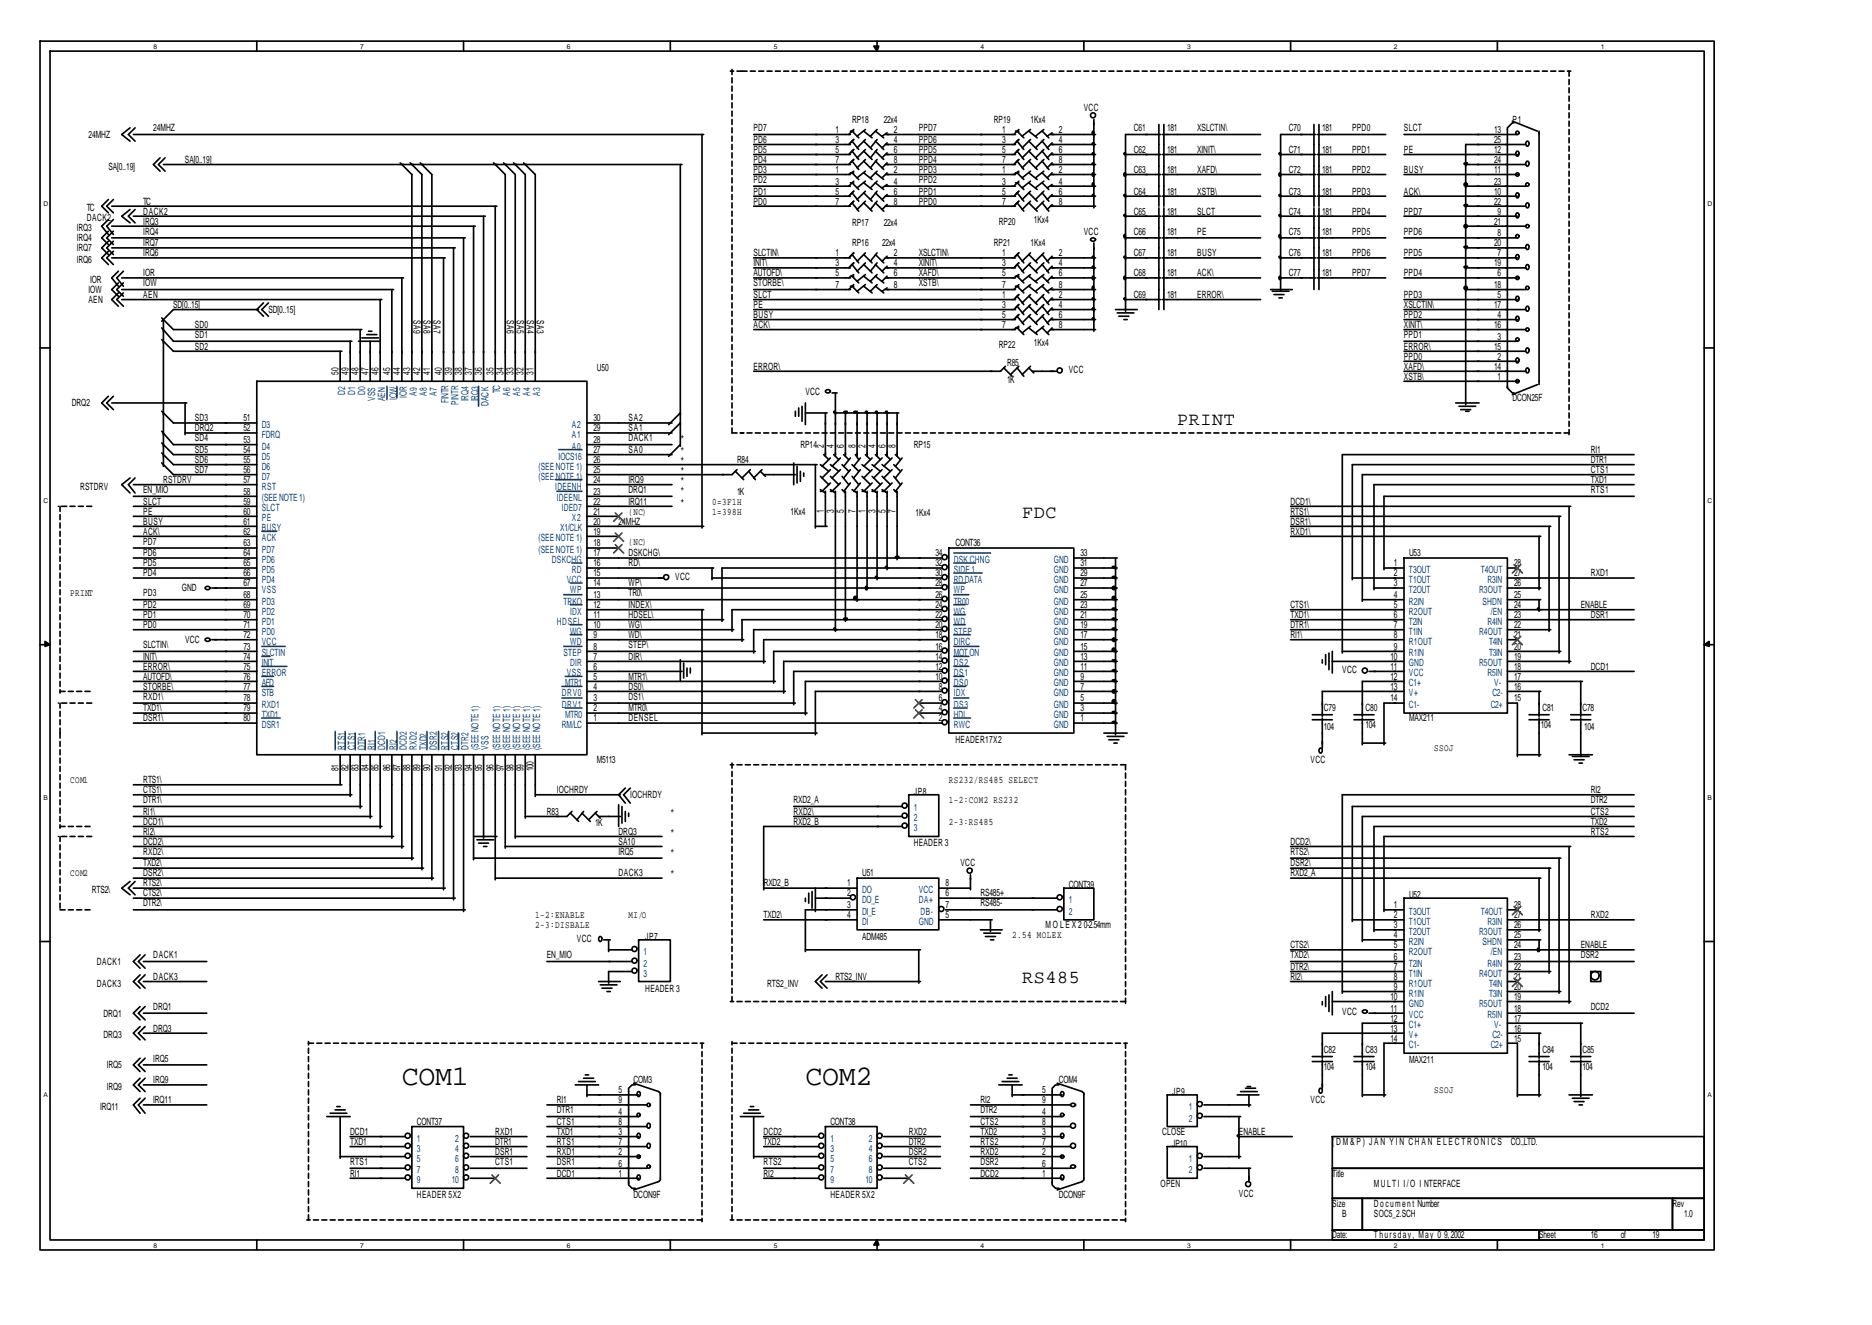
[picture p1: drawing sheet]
<svg xmlns="http://www.w3.org/2000/svg" width="297mm" height="210mm" viewBox="0 0 297 210" stroke-linecap="round" stroke-linejoin="round" font-family="sans-serif">
<defs><g id="words">
<g font-size="4.5">
<text x="63.8" y="172.2">COM1</text>
<text x="127.8" y="172.2">COM2</text>
</g>
<g font-size="2.9">
<text x="186.8" y="67.4">PRINT</text>
<text x="162.2" y="82.2">FDC</text>
<text x="162.2" y="156">RS485</text>
</g>
<g font-size="1.6">
<text x="172" y="17.6">VCC</text>
<text x="14" y="21.9">24MHZ</text>
<text x="24.3" y="20.8">24MHZ</text>
<text x="119.6" y="20.8">PD7</text>
<text x="119.6" y="22.7">PD6</text>
<text x="132.6" y="21.1">1</text>
<text x="132.6" y="22.7">3</text>
<text x="135.2" y="19.5">RP18</text>
<text x="140.2" y="19.5">22x4</text>
<text x="141.8" y="21.1">2</text>
<text x="141.8" y="22.7">4</text>
<text x="145.8" y="20.8">PPD7</text>
<text x="145.8" y="22.7">PPD6</text>
<text x="157.7" y="19.5">RP19</text>
<text x="159" y="21.1">1</text>
<text x="159" y="22.7">3</text>
<text x="163.5" y="19.5">1Kx4</text>
<text x="168" y="21.1">2</text>
<text x="168" y="22.7">4</text>
<text x="179.9" y="20.8">C61</text>
<text x="185.2" y="20.8">181</text>
<text x="190" y="20.8">XSLCTIN\</text>
<text x="204.5" y="20.8">C70</text>
<text x="209.8" y="20.8">181</text>
<text x="214.6" y="20.8">PPD0</text>
<text x="222.8" y="20.8">SLCT</text>
<text x="237.1" y="21.1">13</text>
<text x="237.1" y="22.7">25</text>
<text x="240" y="19.5">P1</text>
<text x="17.2" y="26.9">SA[0..19]</text>
<text x="29.4" y="25.8">SA[0..19]</text>
<text x="119.6" y="24.3">PD5</text>
<text x="119.6" y="25.8">PD4</text>
<text x="119.6" y="27.4">PD3</text>
<text x="119.6" y="29">PD2</text>
<text x="132.6" y="24.3">5</text>
<text x="132.6" y="25.8">7</text>
<text x="132.6" y="27.4">1</text>
<text x="132.6" y="29.3">3</text>
<text x="141.8" y="24.3">6</text>
<text x="141.8" y="25.8">8</text>
<text x="141.8" y="27.4">2</text>
<text x="141.8" y="29.3">4</text>
<text x="145.8" y="24.3">PPD5</text>
<text x="145.8" y="25.8">PPD4</text>
<text x="145.8" y="27.4">PPD3</text>
<text x="145.8" y="29">PPD2</text>
<text x="159" y="24.3">5</text>
<text x="159" y="25.8">7</text>
<text x="159" y="27.4">1</text>
<text x="159" y="29.3">3</text>
<text x="168" y="24.3">6</text>
<text x="168" y="25.8">8</text>
<text x="168" y="27.4">2</text>
<text x="168" y="29.3">4</text>
<text x="179.9" y="24.3">C62</text>
<text x="179.9" y="27.4">C63</text>
<text x="185.2" y="24.3">181</text>
<text x="185.2" y="27.4">181</text>
<text x="190" y="24.3">XINIT\</text>
<text x="190" y="27.4">XAFD\</text>
<text x="204.5" y="24.3">C71</text>
<text x="204.5" y="27.4">C72</text>
<text x="209.8" y="24.3">181</text>
<text x="209.8" y="27.4">181</text>
<text x="214.6" y="24.3">PPD1</text>
<text x="214.6" y="27.4">PPD2</text>
<text x="222.8" y="24.3">PE</text>
<text x="222.8" y="27.4">BUSY</text>
<text x="237.1" y="24.3">12</text>
<text x="237.1" y="25.8">24</text>
<text x="237.1" y="27.4">11</text>
<text x="237.1" y="29.3">23</text>
<text x="13.8" y="33.5">TC</text>
<text x="13.8" y="35.1">DACK2</text>
<text x="22.7" y="32.5">TC</text>
<text x="22.7" y="34">DACK2</text>
<text x="22.7" y="35.6">IRQ3</text>
<text x="119.6" y="30.9">PD1</text>
<text x="119.6" y="32.5">PD0</text>
<text x="132.6" y="30.9">5</text>
<text x="132.6" y="32.5">7</text>
<text x="135.2" y="35.9">RP17</text>
<text x="140.2" y="35.9">22x4</text>
<text x="141.8" y="30.9">6</text>
<text x="141.8" y="32.5">8</text>
<text x="145.8" y="30.9">PPD1</text>
<text x="145.8" y="32.5">PPD0</text>
<text x="158.5" y="35.6">RP20</text>
<text x="159" y="30.9">5</text>
<text x="159" y="32.5">7</text>
<text x="164" y="35.4">1Kx4</text>
<text x="168" y="30.9">6</text>
<text x="168" y="32.5">8</text>
<text x="179.9" y="30.9">C64</text>
<text x="179.9" y="34">C65</text>
<text x="185.2" y="30.9">181</text>
<text x="185.2" y="34">181</text>
<text x="190" y="30.9">XSTB\</text>
<text x="190" y="34">SLCT</text>
<text x="204.5" y="30.9">C73</text>
<text x="204.5" y="34">C74</text>
<text x="209.8" y="30.9">181</text>
<text x="209.8" y="34">181</text>
<text x="214.6" y="30.9">PPD3</text>
<text x="214.6" y="34">PPD4</text>
<text x="222.8" y="30.9">ACK\</text>
<text x="222.8" y="34">PPD7</text>
<text x="237.1" y="30.9">10</text>
<text x="237.1" y="32.5">22</text>
<text x="237.1" y="35.6">21</text>
<text x="237.6" y="34">9</text>
<text x="12.2" y="36.7">IRQ3</text>
<text x="12.2" y="38.3">IRQ4</text>
<text x="12.2" y="41.7">IRQ6</text>
<text x="12.2" y="39.9">IRQ7</text>
<text x="22.7" y="37.2">IRQ4</text>
<text x="22.7" y="39.1">IRQ7</text>
<text x="22.7" y="40.7">IRQ6</text>
<text x="119.6" y="40.7">SLCTIN\</text>
<text x="132.6" y="40.7">1</text>
<text x="135.2" y="39.1">RP16</text>
<text x="140" y="39.1">22x4</text>
<text x="141.8" y="40.7">2</text>
<text x="145.8" y="40.7">XSLCTIN\</text>
<text x="157.7" y="39.1">RP21</text>
<text x="159" y="40.7">1</text>
<text x="163.5" y="39.1">1Kx4</text>
<text x="168" y="40.7">2</text>
<text x="172" y="37.2">VCC</text>
<text x="179.9" y="37.2">C66</text>
<text x="179.9" y="40.7">C67</text>
<text x="185.2" y="37.2">181</text>
<text x="185.2" y="40.7">181</text>
<text x="190" y="37.2">PE</text>
<text x="190" y="40.7">BUSY</text>
<text x="204.5" y="37.2">C75</text>
<text x="204.5" y="40.7">C76</text>
<text x="209.8" y="37.2">181</text>
<text x="209.8" y="40.7">181</text>
<text x="214.6" y="37.2">PPD5</text>
<text x="214.6" y="40.7">PPD6</text>
<text x="222.8" y="37.2">PPD6</text>
<text x="222.8" y="40.7">PPD5</text>
<text x="237.1" y="39.1">20</text>
<text x="237.6" y="37.5">8</text>
<text x="237.6" y="40.7">7</text>
<text x="14" y="46.5">IOW</text>
<text x="14.3" y="44.9">IOR</text>
<text x="22.7" y="43.8">IOR</text>
<text x="22.7" y="45.4">IOW</text>
<text x="22.7" y="47.3">AEN</text>
<text x="119.6" y="42.2">INIT\</text>
<text x="119.6" y="43.8">AUTOFD\</text>
<text x="119.6" y="45.4">STORBE\</text>
<text x="119.6" y="47.3">SLCT</text>
<text x="132.6" y="42.2">3</text>
<text x="132.6" y="43.8">5</text>
<text x="132.6" y="45.7">7</text>
<text x="141.8" y="42.2">4</text>
<text x="141.8" y="43.8">6</text>
<text x="141.8" y="45.7">8</text>
<text x="145.8" y="42.2">XINIT\</text>
<text x="145.8" y="43.8">XAFD\</text>
<text x="145.8" y="45.4">XSTB\</text>
<text x="159" y="47.3">1</text>
<text x="159" y="42.2">3</text>
<text x="159" y="43.8">5</text>
<text x="159" y="45.7">7</text>
<text x="168" y="47.3">2</text>
<text x="168" y="42.2">4</text>
<text x="168" y="43.8">6</text>
<text x="168" y="45.7">8</text>
<text x="179.9" y="43.8">C68</text>
<text x="179.9" y="47.3">C69</text>
<text x="185.2" y="43.8">181</text>
<text x="185.2" y="47.3">181</text>
<text x="190" y="43.8">ACK\</text>
<text x="190" y="47.3">ERROR\</text>
<text x="204.5" y="43.8">C77</text>
<text x="209.8" y="43.8">181</text>
<text x="214.6" y="43.8">PPD7</text>
<text x="222.8" y="43.8">PPD4</text>
<text x="222.8" y="47.3">PPD3</text>
<text x="237.1" y="42.2">19</text>
<text x="237.1" y="45.7">18</text>
<text x="237.6" y="43.8">6</text>
<text x="237.6" y="47.3">5</text>
<text x="14" y="48.1">AEN</text>
<text x="27.5" y="48.9">SD[0..15]</text>
<text x="30.9" y="52">SD0</text>
<text x="30.9" y="53.6">SD1</text>
<text x="42.6" y="49.7">SD[0..15]</text>
<text x="65.6" y="50.7" transform="rotate(90 65.6 50.7)">SA9</text>
<text x="67.2" y="50.7" transform="rotate(90 67.2 50.7)">SA8</text>
<text x="68.8" y="50.7" transform="rotate(90 68.8 50.7)">SA7</text>
<text x="80.4" y="50.7" transform="rotate(90 80.4 50.7)">SA6</text>
<text x="82" y="50.7" transform="rotate(90 82 50.7)">SA5</text>
<text x="83.6" y="50.7" transform="rotate(90 83.6 50.7)">SA4</text>
<text x="85.2" y="50.7" transform="rotate(90 85.2 50.7)">SA3</text>
<text x="119.6" y="48.9">PE</text>
<text x="119.6" y="50.4">BUSY</text>
<text x="119.6" y="52">ACK\</text>
<text x="159" y="48.9">3</text>
<text x="159" y="50.4">5</text>
<text x="159" y="52">7</text>
<text x="168" y="48.9">4</text>
<text x="168" y="50.4">6</text>
<text x="168" y="52">8</text>
<text x="222.8" y="48.9">XSLCTIN\</text>
<text x="222.8" y="50.4">PPD2</text>
<text x="222.8" y="52">XINIT\</text>
<text x="222.8" y="53.6">PPD1</text>
<text x="237.1" y="48.9">17</text>
<text x="237.1" y="52">16</text>
<text x="237.6" y="50.4">4</text>
<text x="237.6" y="53.9">3</text>
<text x="30.9" y="55.5">SD2</text>
<text x="53.7" y="59.4" transform="rotate(-90 53.7 59.4)">50</text>
<text x="55.3" y="59.4" transform="rotate(-90 55.3 59.4)">49</text>
<text x="56.9" y="59.4" transform="rotate(-90 56.9 59.4)">48</text>
<text x="58.5" y="59.4" transform="rotate(-90 58.5 59.4)">47</text>
<text x="60.1" y="59.4" transform="rotate(-90 60.1 59.4)">46</text>
<text x="61.9" y="59.4" transform="rotate(-90 61.9 59.4)">45</text>
<text x="63.5" y="59.4" transform="rotate(-90 63.5 59.4)">44</text>
<text x="65.1" y="59.4" transform="rotate(-90 65.1 59.4)">43</text>
<text x="66.7" y="59.4" transform="rotate(-90 66.7 59.4)">42</text>
<text x="68.3" y="59.4" transform="rotate(-90 68.3 59.4)">41</text>
<text x="70.1" y="59.4" transform="rotate(-90 70.1 59.4)">40</text>
<text x="71.7" y="59.4" transform="rotate(-90 71.7 59.4)">39</text>
<text x="73.3" y="59.4" transform="rotate(-90 73.3 59.4)">38</text>
<text x="74.9" y="59.4" transform="rotate(-90 74.9 59.4)">37</text>
<text x="76.5" y="59.4" transform="rotate(-90 76.5 59.4)">36</text>
<text x="78.3" y="59.4" transform="rotate(-90 78.3 59.4)">35</text>
<text x="79.9" y="59.4" transform="rotate(-90 79.9 59.4)">34</text>
<text x="81.5" y="59.4" transform="rotate(-90 81.5 59.4)">33</text>
<text x="83.1" y="59.4" transform="rotate(-90 83.1 59.4)">32</text>
<text x="84.7" y="59.4" transform="rotate(-90 84.7 59.4)">31</text>
<text x="94.7" y="58.9">U50</text>
<text x="119.6" y="58.6">ERROR\</text>
<text x="158.5" y="55.2">RP22</text>
<text x="159.8" y="58.1">R85</text>
<text x="164" y="54.9">1Kx4</text>
<text x="169.6" y="59.2">VCC</text>
<text x="222.8" y="55.5">ERROR\</text>
<text x="222.8" y="57.1">PPD0</text>
<text x="222.8" y="58.6">XAFD\</text>
<text x="237.1" y="55.5">15</text>
<text x="237.1" y="58.6">14</text>
<text x="237.6" y="57.1">2</text>
<text x="11.4" y="64.5">DRQ2</text>
<text x="127.8" y="62.6">VCC</text>
<text x="159.8" y="60.8">1K</text>
<text x="222.8" y="60.2">XSTB\</text>
<text x="237.6" y="60.2">1</text>
<text x="240" y="63.7">DCON25F</text>
<text x="30.9" y="66.9">SD3</text>
<text x="30.9" y="68.4">DRQ2</text>
<text x="30.9" y="70">SD4</text>
<text x="30.9" y="71.9">SD5</text>
<text x="38.6" y="66.9">51</text>
<text x="38.6" y="68.4">52</text>
<text x="38.6" y="70.3">53</text>
<text x="38.6" y="71.9">54</text>
<text x="94.2" y="71.9">27</text>
<text x="94.2" y="70.3">28</text>
<text x="94.2" y="68.4">29</text>
<text x="94.2" y="66.9">30</text>
<text x="99.7" y="66.9">SA2</text>
<text x="99.7" y="68.4">SA1</text>
<text x="99.7" y="70">DACK1</text>
<text x="99.7" y="71.9">SA0</text>
<text x="108" y="71.9">*</text>
<text x="108" y="70">*</text>
<text x="127" y="71.1">RP14</text>
<text x="130.7" y="71.1" transform="rotate(-90 130.7 71.1)">2</text>
<text x="132.3" y="71.1" transform="rotate(-90 132.3 71.1)">4</text>
<text x="133.9" y="71.1" transform="rotate(-90 133.9 71.1)">6</text>
<text x="135.7" y="71.1" transform="rotate(-90 135.7 71.1)">8</text>
<text x="137.3" y="71.1" transform="rotate(-90 137.3 71.1)">2</text>
<text x="138.9" y="71.1" transform="rotate(-90 138.9 71.1)">4</text>
<text x="140.5" y="71.1" transform="rotate(-90 140.5 71.1)">6</text>
<text x="142.1" y="71.1" transform="rotate(-90 142.1 71.1)">8</text>
<text x="145" y="71.1">RP15</text>
<text x="252.4" y="71.9">RI1</text>
<text x="12.7" y="77.7">RSTDRV</text>
<text x="25.9" y="76.6">RSTDRV</text>
<text x="30.9" y="73.5">SD6</text>
<text x="30.9" y="75.1">SD7</text>
<text x="38.6" y="73.5">55</text>
<text x="38.6" y="75.1">56</text>
<text x="38.6" y="76.6">57</text>
<text x="94.2" y="76.6">24</text>
<text x="94.2" y="75.1">25</text>
<text x="94.2" y="73.5">26</text>
<text x="99.7" y="76.6">IRQ9</text>
<text x="108" y="73.5">*</text>
<text x="108" y="75.1">*</text>
<text x="108" y="76.6">*</text>
<text x="116.9" y="73.5">R84</text>
<text x="252.4" y="73.5">DTR1</text>
<text x="252.4" y="75.1">CTS1</text>
<text x="252.4" y="76.6">TXD1</text>
<text x="22.7" y="78.2">EN_MIO</text>
<text x="22.7" y="80.1">SLCT</text>
<text x="22.7" y="81.7">PE</text>
<text x="22.7" y="83.3">BUSY</text>
<text x="38.6" y="78.5">58</text>
<text x="38.6" y="80.1">59</text>
<text x="38.6" y="81.7">60</text>
<text x="38.6" y="83.3">61</text>
<text x="94.2" y="83.3">20</text>
<text x="94.2" y="81.7">21</text>
<text x="94.2" y="80.1">22</text>
<text x="94.2" y="78.5">23</text>
<text x="98.1" y="83.3">24MHZ</text>
<text x="99.7" y="78.2">DRQ1</text>
<text x="99.7" y="80.1">IRQ11</text>
<text x="99.7" y="81.7">(NC)</text>
<text x="108" y="78.2">*</text>
<text x="108" y="80.1">*</text>
<text x="113" y="80.1">0=3F1H</text>
<text x="113" y="81.7">1=398H</text>
<text x="116.9" y="78.5">1K</text>
<text x="125.4" y="81.7">1Kx4</text>
<text x="130.7" y="81.4" transform="rotate(-90 130.7 81.4)">1</text>
<text x="132.3" y="81.4" transform="rotate(-90 132.3 81.4)">3</text>
<text x="133.9" y="81.4" transform="rotate(-90 133.9 81.4)">5</text>
<text x="135.7" y="81.4" transform="rotate(-90 135.7 81.4)">7</text>
<text x="137.3" y="81.4" transform="rotate(-90 137.3 81.4)">1</text>
<text x="138.9" y="81.4" transform="rotate(-90 138.9 81.4)">3</text>
<text x="140.5" y="81.4" transform="rotate(-90 140.5 81.4)">5</text>
<text x="142.1" y="81.4" transform="rotate(-90 142.1 81.4)">7</text>
<text x="145.3" y="81.9">1Kx4</text>
<text x="204.8" y="80.1">DCD1\</text>
<text x="204.8" y="81.7">RTS1\</text>
<text x="204.8" y="83.3">DSR1\</text>
<text x="252.4" y="78.2">RTS1</text>
<text x="22.7" y="84.8">ACK\</text>
<text x="22.7" y="86.4">PD7</text>
<text x="22.7" y="88.3">PD6</text>
<text x="22.7" y="89.9">PD5</text>
<text x="38.6" y="84.8">62</text>
<text x="38.6" y="86.7">63</text>
<text x="38.6" y="88.3">64</text>
<text x="38.6" y="89.9">65</text>
<text x="94.2" y="89.9">16</text>
<text x="94.2" y="88.3">17</text>
<text x="94.2" y="86.7">18</text>
<text x="94.2" y="84.8">19</text>
<text x="99.7" y="88.3">DSKCHG\</text>
<text x="99.7" y="89.9">RD\</text>
<text x="99.7" y="86.4">(NC)</text>
<text x="148.4" y="89.9">32</text>
<text x="148.4" y="88.3">34</text>
<text x="151.6" y="86.7">CONT36</text>
<text x="171.4" y="89.9">31</text>
<text x="171.4" y="88.3">33</text>
<text x="204.8" y="84.8">RXD1\</text>
<text x="221.2" y="89.9">1</text>
<text x="223.6" y="88.3">U53</text>
<text x="240.2" y="89.9">28</text>
<text x="11.1" y="94.6">PRINT</text>
<text x="22.7" y="91.5">PD4</text>
<text x="22.7" y="94.6">PD3</text>
<text x="28.8" y="93.8">GND</text>
<text x="38.6" y="91.5">66</text>
<text x="38.6" y="93">67</text>
<text x="38.6" y="94.9">68</text>
<text x="94.2" y="94.9">13</text>
<text x="94.2" y="93">14</text>
<text x="94.2" y="91.5">15</text>
<text x="99.7" y="93">WP\</text>
<text x="99.7" y="94.6">TR0\</text>
<text x="107.2" y="92">VCC</text>
<text x="148.4" y="94.9">26</text>
<text x="148.4" y="93">28</text>
<text x="148.4" y="91.5">30</text>
<text x="171.4" y="94.9">25</text>
<text x="171.4" y="93">27</text>
<text x="171.4" y="91.5">29</text>
<text x="221.2" y="91.5">2</text>
<text x="221.2" y="93">3</text>
<text x="221.2" y="94.9">4</text>
<text x="240.2" y="94.9">25</text>
<text x="240.2" y="93">26</text>
<text x="240.2" y="91.5">27</text>
<text x="252.4" y="91.5">RXD1</text>
<text x="22.7" y="96.5">PD2</text>
<text x="22.7" y="98.1">PD1</text>
<text x="22.7" y="99.7">PD0</text>
<text x="38.6" y="96.5">69</text>
<text x="38.6" y="98.1">70</text>
<text x="38.6" y="99.7">71</text>
<text x="38.6" y="101.2">72</text>
<text x="94.2" y="101.2">9</text>
<text x="94.2" y="99.7">10</text>
<text x="94.2" y="98.1">11</text>
<text x="94.2" y="96.5">12</text>
<text x="99.7" y="96.5">INDEX\</text>
<text x="99.7" y="98.1">HDSEL\</text>
<text x="99.7" y="99.7">WG\</text>
<text x="99.7" y="101.2">WD\</text>
<text x="148.4" y="101.2">18</text>
<text x="148.4" y="99.7">20</text>
<text x="148.4" y="98.1">22</text>
<text x="148.4" y="96.5">24</text>
<text x="171.4" y="101.2">17</text>
<text x="171.4" y="99.7">19</text>
<text x="171.4" y="98.1">21</text>
<text x="171.4" y="96.5">23</text>
<text x="204.8" y="96.5">CTS1\</text>
<text x="204.8" y="98.1">TXD1\</text>
<text x="204.8" y="99.7">DTR1\</text>
<text x="204.8" y="101.2">RI1\</text>
<text x="221.2" y="96.5">5</text>
<text x="221.2" y="98.1">6</text>
<text x="221.2" y="99.7">7</text>
<text x="221.2" y="101.2">8</text>
<text x="240.2" y="101.2">21</text>
<text x="240.2" y="99.7">22</text>
<text x="240.2" y="98.1">23</text>
<text x="240.2" y="96.5">24</text>
<text x="250.8" y="96.5">ENABLE</text>
<text x="252.4" y="98.1">DSR1</text>
<text x="22.7" y="102.8">SLCTIN\</text>
<text x="22.7" y="104.7">INIT\</text>
<text x="22.7" y="106.3">ERROR\</text>
<text x="22.7" y="107.9">AUTOFD\</text>
<text x="29.4" y="102">VCC</text>
<text x="38.6" y="103.1">73</text>
<text x="38.6" y="104.7">74</text>
<text x="38.6" y="106.3">75</text>
<text x="38.6" y="107.9">76</text>
<text x="94.2" y="107.9">5</text>
<text x="94.2" y="106.3">6</text>
<text x="94.2" y="104.7">7</text>
<text x="94.2" y="103.1">8</text>
<text x="99.7" y="102.8">STEP\</text>
<text x="99.7" y="104.7">DIR\</text>
<text x="99.7" y="107.9">MTR1\</text>
<text x="148.4" y="107.9">10</text>
<text x="148.4" y="106.3">12</text>
<text x="148.4" y="104.7">14</text>
<text x="148.4" y="103.1">16</text>
<text x="171.4" y="107.9">9</text>
<text x="171.4" y="106.3">11</text>
<text x="171.4" y="104.7">13</text>
<text x="171.4" y="103.1">15</text>
<text x="213" y="106.8">VCC</text>
<text x="220.7" y="104.7">10</text>
<text x="220.7" y="106.3">11</text>
<text x="220.7" y="107.9">12</text>
<text x="221.2" y="103.1">9</text>
<text x="240.2" y="107.9">17</text>
<text x="240.2" y="106.3">18</text>
<text x="240.2" y="104.7">19</text>
<text x="240.2" y="103.1">20</text>
<text x="252.4" y="106.3">DCD1</text>
<text x="22.7" y="109.4">STORBE\</text>
<text x="22.7" y="111">RXD1\</text>
<text x="22.7" y="112.9">TXD1\</text>
<text x="38.6" y="109.4">77</text>
<text x="38.6" y="111.3">78</text>
<text x="38.6" y="112.9">79</text>
<text x="94.2" y="112.9">2</text>
<text x="94.2" y="111.3">3</text>
<text x="94.2" y="109.4">4</text>
<text x="99.7" y="109.4">DS0\</text>
<text x="99.7" y="111">DS1\</text>
<text x="99.7" y="112.9">MTR0\</text>
<text x="149" y="112.9">4</text>
<text x="149" y="111.3">6</text>
<text x="149" y="109.4">8</text>
<text x="171.4" y="112.9">3</text>
<text x="171.4" y="111.3">5</text>
<text x="171.4" y="109.4">7</text>
<text x="210.1" y="112.9">C79</text>
<text x="216.7" y="112.9">C80</text>
<text x="220.7" y="109.4">13</text>
<text x="220.7" y="111.3">14</text>
<text x="240.2" y="111.3">15</text>
<text x="240.2" y="109.4">16</text>
<text x="244.7" y="112.9">C81</text>
<text x="251.1" y="112.9">C78</text>
<text x="22.7" y="114.5">DSR1\</text>
<text x="38.6" y="114.5">80</text>
<text x="94.2" y="114.5">1</text>
<text x="99.7" y="114.5">DENSEL</text>
<text x="149" y="114.5">2</text>
<text x="151.6" y="117.9">HEADER17X2</text>
<text x="171.4" y="114.5">1</text>
<text x="210.1" y="115.8">104</text>
<text x="216.7" y="115.5">104</text>
<text x="223.6" y="114.5">MAX211</text>
<text x="227.5" y="119.2">SSOJ</text>
<text x="244.5" y="115.5">104</text>
<text x="251.4" y="115.8">104</text>
<text x="11.1" y="124.3">COM1</text>
<text x="22.7" y="124.3">RTS1\</text>
<text x="22.7" y="125.9">CTS1\</text>
<text x="53.7" y="122.4" transform="rotate(-90 53.7 122.4)">81</text>
<text x="55.3" y="122.4" transform="rotate(-90 55.3 122.4)">82</text>
<text x="56.9" y="122.4" transform="rotate(-90 56.9 122.4)">83</text>
<text x="58.5" y="122.4" transform="rotate(-90 58.5 122.4)">84</text>
<text x="60.1" y="122.4" transform="rotate(-90 60.1 122.4)">85</text>
<text x="61.9" y="122.4" transform="rotate(-90 61.9 122.4)">86</text>
<text x="63.5" y="122.4" transform="rotate(-90 63.5 122.4)">87</text>
<text x="65.1" y="122.4" transform="rotate(-90 65.1 122.4)">88</text>
<text x="66.7" y="122.4" transform="rotate(-90 66.7 122.4)">89</text>
<text x="68.3" y="122.4" transform="rotate(-90 68.3 122.4)">90</text>
<text x="70.1" y="122.4" transform="rotate(-90 70.1 122.4)">91</text>
<text x="71.7" y="122.4" transform="rotate(-90 71.7 122.4)">92</text>
<text x="73.3" y="122.4" transform="rotate(-90 73.3 122.4)">93</text>
<text x="74.9" y="122.4" transform="rotate(-90 74.9 122.4)">94</text>
<text x="76.5" y="122.4" transform="rotate(-90 76.5 122.4)">95</text>
<text x="78.3" y="122.4" transform="rotate(-90 78.3 122.4)">96</text>
<text x="79.9" y="122.4" transform="rotate(-90 79.9 122.4)">97</text>
<text x="81.5" y="122.4" transform="rotate(-90 81.5 122.4)">98</text>
<text x="83.1" y="122.4" transform="rotate(-90 83.1 122.4)">99</text>
<text x="84.7" y="122.4" transform="rotate(-90 84.7 122.4)">100</text>
<text x="88.4" y="125.9">IOCHRDY</text>
<text x="94.7" y="121.1">M5113</text>
<text x="150.5" y="124.3">RS232/RS485 SELECT</text>
<text x="208" y="121.1">VCC</text>
<text x="252.4" y="125.9">RI2</text>
<text x="22.7" y="130.9">DCD1\</text>
<text x="22.7" y="127.4">DTR1\</text>
<text x="22.7" y="129.3">RI1\</text>
<text x="86.8" y="129.3">R83</text>
<text x="94.5" y="131.1">1K</text>
<text x="100" y="126.6">IOCHRDY</text>
<text x="106.4" y="129.3">*</text>
<text x="125.9" y="130.9">RXD2_B</text>
<text x="125.9" y="129.3">RXD2\</text>
<text x="125.9" y="127.4">RXD2_A</text>
<text x="145" y="126.1">JP8</text>
<text x="150.5" y="127.4">1-2:COM2 RS232</text>
<text x="150.5" y="130.9">2-3:RS485</text>
<text x="252.4" y="130.9">TXD2</text>
<text x="252.4" y="127.4">DTR2</text>
<text x="252.4" y="129.3">CTS2</text>
<text x="22.7" y="132.5">RI2\</text>
<text x="22.7" y="134.1">DCD2\</text>
<text x="22.7" y="135.6">RXD2\</text>
<text x="22.7" y="137.5">TXD2\</text>
<text x="98.1" y="132.5">DRQ3</text>
<text x="98.1" y="134.1">SA10</text>
<text x="98.1" y="135.6">IRQ5</text>
<text x="106.4" y="132.5">*</text>
<text x="106.4" y="135.6">*</text>
<text x="145" y="134.3">HEADER 3</text>
<text x="152.4" y="137.5">VCC</text>
<text x="204.8" y="134.1">DCD2\</text>
<text x="204.8" y="135.6">RTS2\</text>
<text x="204.8" y="137.5">DSR2\</text>
<text x="252.4" y="132.5">RTS2</text>
<text x="11.1" y="139.1">COM2</text>
<text x="14.6" y="141.7">RTS2\</text>
<text x="22.7" y="139.1">DSR2\</text>
<text x="22.7" y="140.7">RTS2\</text>
<text x="22.7" y="142.3">CTS2\</text>
<text x="22.7" y="143.8">DTR2\</text>
<text x="98.1" y="139.1">DACK3</text>
<text x="106.4" y="139.1">*</text>
<text x="121.2" y="140.7">RXD2_B</text>
<text x="134.4" y="140.7">1</text>
<text x="134.4" y="142.3">2</text>
<text x="136.8" y="139.1">U51</text>
<text x="150" y="140.7">8</text>
<text x="150" y="142.3">6</text>
<text x="155.6" y="142.3">RS485+</text>
<text x="155.6" y="143.8">RS485-</text>
<text x="169.6" y="140.9">CONT39</text>
<text x="204.8" y="139.1">RXD2_A</text>
<text x="223.6" y="142.5">U52</text>
<text x="84.9" y="145.7">1-2:ENABLE</text>
<text x="84.9" y="147.3">2-3:DISBALE</text>
<text x="91.5" y="149.4">VCC</text>
<text x="99.7" y="145.7">MI/O</text>
<text x="102.4" y="149.1">JP7</text>
<text x="121.2" y="145.7">TXD2\</text>
<text x="134.4" y="144.1">3</text>
<text x="134.4" y="145.7">4</text>
<text x="136.8" y="149.1">ADM485</text>
<text x="150" y="145.7">5</text>
<text x="150" y="144.1">7</text>
<text x="160.6" y="148.9">2.54 MOLEX</text>
<text x="165.9" y="147.3">M O L E X 2</text>
<text x="172" y="147.3">0-2.54mm</text>
<text x="221.2" y="144.1">1</text>
<text x="221.2" y="145.7">2</text>
<text x="221.2" y="147.3">3</text>
<text x="221.2" y="148.9">4</text>
<text x="240.2" y="148.9">25</text>
<text x="240.2" y="147.3">26</text>
<text x="240.2" y="145.7">27</text>
<text x="240.2" y="144.1">28</text>
<text x="252.4" y="145.7">RXD2</text>
<text x="15.3" y="153.1">DACK1</text>
<text x="24.3" y="152">DACK1</text>
<text x="24.3" y="155.5">DACK3</text>
<text x="86.8" y="152">EN_MIO</text>
<text x="132.5" y="155.5">RTS2_INV</text>
<text x="204.8" y="150.5">CTS2\</text>
<text x="204.8" y="152">TXD2\</text>
<text x="204.8" y="153.9">DTR2\</text>
<text x="204.8" y="155.5">RI2\</text>
<text x="221.2" y="150.5">5</text>
<text x="221.2" y="152.3">6</text>
<text x="221.2" y="153.9">7</text>
<text x="221.2" y="155.5">8</text>
<text x="240.2" y="155.5">21</text>
<text x="240.2" y="153.9">22</text>
<text x="240.2" y="152.3">23</text>
<text x="240.2" y="150.5">24</text>
<text x="250.8" y="150.5">ENABLE</text>
<text x="250.8" y="152">DSR2</text>
<text x="15.3" y="156.5">DACK3</text>
<text x="16.4" y="161.3">DRQ1</text>
<text x="24.3" y="160.2">DRQ1</text>
<text x="102.4" y="157.3">HEADER 3</text>
<text x="121.7" y="156.5">RTS2_INV</text>
<text x="213" y="161">VCC</text>
<text x="220.7" y="158.7">10</text>
<text x="220.7" y="160.5">11</text>
<text x="221.2" y="157.1">9</text>
<text x="240.2" y="160.5">18</text>
<text x="240.2" y="158.7">19</text>
<text x="240.2" y="157.1">20</text>
<text x="252.4" y="160.2">DCD2</text>
<text x="16.4" y="164.7">DRQ3</text>
<text x="24.3" y="163.7">DRQ3</text>
<text x="210.1" y="167.1">C82</text>
<text x="216.7" y="167.1">C83</text>
<text x="220.7" y="162.1">12</text>
<text x="220.7" y="163.7">13</text>
<text x="220.7" y="165.3">14</text>
<text x="240.2" y="165.3">15</text>
<text x="240.2" y="163.7">16</text>
<text x="240.2" y="162.1">17</text>
<text x="244.7" y="167.1">C84</text>
<text x="251.1" y="167.1">C85</text>
<text x="16.9" y="169.5">IRQ5</text>
<text x="16.9" y="172.9">IRQ9</text>
<text x="24.3" y="168.5">IRQ5</text>
<text x="24.3" y="171.9">IRQ9</text>
<text x="98.2" y="173.5">5</text>
<text x="100.5" y="171.9">COM3</text>
<text x="165.4" y="173.5">5</text>
<text x="168" y="171.9">COM4</text>
<text x="186" y="173.7">JP9</text>
<text x="210.1" y="169.8">104</text>
<text x="216.7" y="169.8">104</text>
<text x="223.6" y="168.7">MAX211</text>
<text x="227.5" y="173.5">SSOJ</text>
<text x="244.7" y="169.8">104</text>
<text x="251.1" y="169.8">104</text>
<text x="15.9" y="176.1">IRQ11</text>
<text x="24.3" y="175.1">IRQ11</text>
<text x="66.1" y="178.5">CONT37</text>
<text x="88.4" y="175.1">RI1</text>
<text x="88.4" y="176.7">DTR1</text>
<text x="88.4" y="178.5">CTS1</text>
<text x="98.2" y="175.1">9</text>
<text x="98.2" y="176.9">4</text>
<text x="98.2" y="178.5">8</text>
<text x="131.8" y="178.5">CONT38</text>
<text x="155.6" y="175.1">RI2</text>
<text x="155.6" y="176.7">DTR2</text>
<text x="155.6" y="178.5">CTS2</text>
<text x="165.4" y="175.1">9</text>
<text x="165.4" y="176.9">4</text>
<text x="165.4" y="178.5">8</text>
<text x="208" y="175.1">VCC</text>
<text x="55.5" y="184.9">RTS1</text>
<text x="55.5" y="181.7">TXD1</text>
<text x="55.5" y="180.1">DCD1</text>
<text x="78.6" y="183.3">DSR1</text>
<text x="78.6" y="184.9">CTS1</text>
<text x="78.6" y="181.7">DTR1</text>
<text x="78.6" y="180.1">RXD1</text>
<text x="88.4" y="183.3">RXD1</text>
<text x="88.4" y="184.9">DSR1</text>
<text x="88.4" y="181.7">RTS1</text>
<text x="88.4" y="180.1">TXD1</text>
<text x="98.2" y="180.1">3</text>
<text x="98.2" y="181.7">7</text>
<text x="98.2" y="183.3">2</text>
<text x="98.2" y="185.1">6</text>
<text x="121.2" y="184.9">RTS2</text>
<text x="121.2" y="181.7">TXD2</text>
<text x="121.2" y="180.1">DCD2</text>
<text x="144.2" y="183.3">DSR2</text>
<text x="144.2" y="184.9">CTS2</text>
<text x="144.2" y="181.7">DTR2</text>
<text x="144.2" y="180.1">RXD2</text>
<text x="155.6" y="183.3">RXD2</text>
<text x="155.6" y="184.9">DSR2</text>
<text x="155.6" y="181.7">RTS2</text>
<text x="155.6" y="180.1">TXD2</text>
<text x="165.4" y="180.1">3</text>
<text x="165.4" y="181.7">7</text>
<text x="165.4" y="183.3">2</text>
<text x="165.4" y="185.1">6</text>
<text x="184.4" y="180.1">CLOSE</text>
<text x="186" y="181.9">JP10</text>
<text x="196.6" y="180.1">ENABLE</text>
<text x="211.4" y="181.7">( D M &amp; P ) J A N Y I N C H A N E L E C T R O N I C S</text>
<text x="239.7" y="181.7">CO.,LTD.</text>
<text x="55.5" y="186.7">RI1</text>
<text x="66.1" y="190.1">HEADER 5X2</text>
<text x="88.4" y="186.7">DCD1</text>
<text x="98.2" y="186.7">1</text>
<text x="100.5" y="190.1">DCON9F</text>
<text x="121.2" y="186.7">RI2</text>
<text x="131.8" y="190.1">HEADER 5X2</text>
<text x="155.6" y="186.7">DCD2</text>
<text x="165.4" y="186.7">1</text>
<text x="168" y="190.1">DCON9F</text>
<text x="184.1" y="188.3">OPEN</text>
<text x="196.6" y="189.9">VCC</text>
<text x="211.4" y="186.7">Title</text>
<text x="211.4" y="191.5">Size</text>
<text x="218" y="188.3">MULTI I/O I NTERFACE</text>
<text x="218" y="191.5">Document Number</text>
<text x="265.4" y="191.5">Rev</text>
<text x="211.4" y="196.5">Date:</text>
<text x="213" y="193.1">B</text>
<text x="218" y="193.1">SOC5_2.SCH</text>
<text x="218" y="196.5">Thursday, May 0</text>
<text x="229.1" y="196.5">9, 2002</text>
<text x="244.2" y="196.5">Sheet</text>
<text x="252.4" y="196.5">16</text>
<text x="257.2" y="196.5">of</text>
<text x="262.2" y="196.5">19</text>
<text x="267.2" y="193.1">1.0</text>
</g>
<g font-size="1.6" fill="#004080">
<text x="54.8" y="62.6" transform="rotate(-90 54.8 62.6)">D2</text>
<text x="56.4" y="62.6" transform="rotate(-90 56.4 62.6)">D1</text>
<text x="57.9" y="62.6" transform="rotate(-90 57.9 62.6)">D0</text>
<text x="59.5" y="63.7" transform="rotate(-90 59.5 63.7)">VSS</text>
<text x="61.1" y="63.7" transform="rotate(-90 61.1 63.7)">AEN</text>
<text x="63" y="63.4" transform="rotate(-90 63 63.4)">IOW</text>
<text x="64.6" y="63.1" transform="rotate(-90 64.6 63.1)">IOR</text>
<text x="66.1" y="62.9" transform="rotate(-90 66.1 62.9)">A9</text>
<text x="67.7" y="62.9" transform="rotate(-90 67.7 62.9)">A8</text>
<text x="69.3" y="62.9" transform="rotate(-90 69.3 62.9)">A7</text>
<text x="71.2" y="63.9" transform="rotate(-90 71.2 63.9)">FINTR</text>
<text x="72.8" y="64.2" transform="rotate(-90 72.8 64.2)">PINTR</text>
<text x="74.3" y="63.7" transform="rotate(-90 74.3 63.7)">IRQ4</text>
<text x="75.9" y="63.7" transform="rotate(-90 75.9 63.7)">IRQ3</text>
<text x="77.5" y="64.5" transform="rotate(-90 77.5 64.5)">DACK</text>
<text x="79.4" y="62.4" transform="rotate(-90 79.4 62.4)">TC</text>
<text x="81" y="62.9" transform="rotate(-90 81 62.9)">A6</text>
<text x="82.5" y="62.9" transform="rotate(-90 82.5 62.9)">A5</text>
<text x="84.1" y="62.9" transform="rotate(-90 84.1 62.9)">A4</text>
<text x="85.7" y="62.9" transform="rotate(-90 85.7 62.9)">A3</text>
<text x="41.5" y="67.9">D3</text>
<text x="41.5" y="69.5">FDRQ</text>
<text x="41.5" y="71.3">D4</text>
<text x="90.8" y="71.3">A0</text>
<text x="90.8" y="69.5">A1</text>
<text x="90.8" y="67.9">A2</text>
<text x="41.5" y="72.9">D5</text>
<text x="41.5" y="74.5">D6</text>
<text x="41.5" y="76.1">D7</text>
<text x="41.5" y="77.7">RST</text>
<text x="85.5" y="76.1">(SEE NOTE 1)</text>
<text x="85.5" y="74.5">(SEE NOTE 1)</text>
<text x="88.1" y="77.7">IDEENH</text>
<text x="88.6" y="72.9">IOCS16</text>
<text x="41.5" y="79.6">(SEE NOTE 1)</text>
<text x="41.5" y="81.1">SLCT</text>
<text x="41.5" y="82.7">PE</text>
<text x="88.4" y="79.6">IDEENL</text>
<text x="89.2" y="81.1">IDED7</text>
<text x="90.8" y="82.7">X2</text>
<text x="41.5" y="84.3">BUSY</text>
<text x="41.5" y="85.9">ACK</text>
<text x="41.5" y="87.8">PD7</text>
<text x="41.5" y="89.3">PD6</text>
<text x="85.5" y="87.8">(SEE NOTE 1)</text>
<text x="85.5" y="85.9">(SEE NOTE 1)</text>
<text x="87.6" y="89.3">DSKCHG</text>
<text x="88.9" y="84.3">X1/CLK</text>
<text x="151.3" y="89.3">DSK CHNG</text>
<text x="167.2" y="89.3">GND</text>
<text x="41.5" y="90.9">PD5</text>
<text x="41.5" y="92.5">PD4</text>
<text x="41.5" y="94.1">VSS</text>
<text x="41.5" y="96">PD3</text>
<text x="89.4" y="96">TRKO</text>
<text x="90" y="92.5">VCC</text>
<text x="90.5" y="94.1">WP</text>
<text x="90.8" y="90.9">RD</text>
<text x="151.3" y="96">TR00</text>
<text x="151.3" y="94.1">WP</text>
<text x="151.3" y="92.5">RD DATA</text>
<text x="151.3" y="90.9">SIDE 1</text>
<text x="167.2" y="96">GND</text>
<text x="167.2" y="94.1">GND</text>
<text x="167.2" y="92.5">GND</text>
<text x="167.2" y="90.9">GND</text>
<text x="223.6" y="90.9">T3OUT</text>
<text x="223.6" y="92.5">T1OUT</text>
<text x="223.6" y="94.1">T2OUT</text>
<text x="223.6" y="96">R2IN</text>
<text x="234.7" y="94.1">R3OUT</text>
<text x="234.9" y="90.9">T4OUT</text>
<text x="235.2" y="96">SHDN</text>
<text x="236" y="92.5">R3IN</text>
<text x="41.5" y="97.5">PD2</text>
<text x="41.5" y="99.1">PD1</text>
<text x="41.5" y="100.7">PD0</text>
<text x="88.4" y="99.1">HDSEL</text>
<text x="90.5" y="100.7">WG</text>
<text x="90.5" y="97.5">IDX</text>
<text x="151.3" y="100.7">STEP</text>
<text x="151.3" y="99.1">WD</text>
<text x="151.3" y="97.5">WG</text>
<text x="167.2" y="100.7">GND</text>
<text x="167.2" y="99.1">GND</text>
<text x="167.2" y="97.5">GND</text>
<text x="223.6" y="97.5">R2OUT</text>
<text x="223.6" y="99.1">T2IN</text>
<text x="223.6" y="100.7">T1IN</text>
<text x="234.7" y="100.7">R4OUT</text>
<text x="236" y="99.1">R4IN</text>
<text x="236.5" y="97.5">/EN</text>
<text x="41.5" y="102.3">VCC</text>
<text x="41.5" y="104.2">SLCTIN</text>
<text x="41.5" y="105.7">INIT</text>
<text x="41.5" y="107.3">ERROR</text>
<text x="89.4" y="104.2">STEP</text>
<text x="90" y="107.3">VSS</text>
<text x="90.5" y="102.3">WD</text>
<text x="90.5" y="105.7">DIR</text>
<text x="151.3" y="107.3">DS1</text>
<text x="151.3" y="105.7">DS2</text>
<text x="151.3" y="104.2">MOT ON</text>
<text x="151.3" y="102.3">DIRC</text>
<text x="167.2" y="107.3">GND</text>
<text x="167.2" y="105.7">GND</text>
<text x="167.2" y="104.2">GND</text>
<text x="167.2" y="102.3">GND</text>
<text x="223.6" y="102.3">R1OUT</text>
<text x="223.6" y="104.2">R1IN</text>
<text x="223.6" y="105.7">GND</text>
<text x="223.6" y="107.3">VCC</text>
<text x="234.7" y="105.7">R5OUT</text>
<text x="236" y="107.3">R5IN</text>
<text x="236.3" y="104.2">T3IN</text>
<text x="236.3" y="102.3">T4IN</text>
<text x="41.5" y="108.9">AFD</text>
<text x="41.5" y="110.5">STB</text>
<text x="41.5" y="112.4">RXD1</text>
<text x="41.5" y="113.9">TXD1</text>
<text x="89.2" y="112.4">DRV1</text>
<text x="89.2" y="110.5">DRV0</text>
<text x="89.7" y="108.9">MTR1</text>
<text x="89.7" y="113.9">MTR0</text>
<text x="151.3" y="113.9">HDL</text>
<text x="151.3" y="112.4">DS3</text>
<text x="151.3" y="110.5">IDX</text>
<text x="151.3" y="108.9">DS0</text>
<text x="167.2" y="113.9">GND</text>
<text x="167.2" y="112.4">GND</text>
<text x="167.2" y="110.5">GND</text>
<text x="167.2" y="108.9">GND</text>
<text x="223.6" y="108.9">C1+</text>
<text x="223.6" y="110.5">V+</text>
<text x="223.6" y="112.4">C1-</text>
<text x="236.5" y="112.4">C2+</text>
<text x="236.8" y="110.5">C2-</text>
<text x="237.1" y="108.9">V-</text>
<text x="41.5" y="115.5">DSR1</text>
<text x="54.8" y="119" transform="rotate(-90 54.8 119)">RTS1</text>
<text x="56.4" y="119" transform="rotate(-90 56.4 119)">CTS1</text>
<text x="57.9" y="119" transform="rotate(-90 57.9 119)">DTR1</text>
<text x="59.5" y="119" transform="rotate(-90 59.5 119)">RI1</text>
<text x="61.1" y="119" transform="rotate(-90 61.1 119)">DCD1</text>
<text x="63" y="119" transform="rotate(-90 63 119)">RI2</text>
<text x="64.6" y="119" transform="rotate(-90 64.6 119)">DCD2</text>
<text x="66.1" y="119" transform="rotate(-90 66.1 119)">RXD2</text>
<text x="67.7" y="119" transform="rotate(-90 67.7 119)">TXD2</text>
<text x="69.3" y="119" transform="rotate(-90 69.3 119)">DSR2</text>
<text x="71.2" y="119" transform="rotate(-90 71.2 119)">RTS2</text>
<text x="72.8" y="119" transform="rotate(-90 72.8 119)">CTS2</text>
<text x="74.3" y="119" transform="rotate(-90 74.3 119)">DTR2</text>
<text x="75.9" y="119" transform="rotate(-90 75.9 119)">(SEE NOTE 1)</text>
<text x="77.5" y="119" transform="rotate(-90 77.5 119)">VSS</text>
<text x="79.4" y="119" transform="rotate(-90 79.4 119)">(SEE NOTE 1)</text>
<text x="81" y="119" transform="rotate(-90 81 119)">(SEE NOTE 1)</text>
<text x="82.5" y="119" transform="rotate(-90 82.5 119)">(SEE NOTE 1)</text>
<text x="84.1" y="119" transform="rotate(-90 84.1 119)">(SEE NOTE 1)</text>
<text x="85.7" y="119" transform="rotate(-90 85.7 119)">(SEE NOTE 1)</text>
<text x="89.2" y="115.5">RM/LC</text>
<text x="151.3" y="115.5">RWC</text>
<text x="167.2" y="115.5">GND</text>
<text x="145" y="128.8">1</text>
<text x="145" y="130.4">2</text>
<text x="145" y="131.9">3</text>
<text x="136.8" y="141.7">DO</text>
<text x="136.8" y="143.3">DO_E</text>
<text x="145.8" y="141.7">VCC</text>
<text x="145.8" y="143.3">DA+</text>
<text x="169.6" y="143.3">1</text>
<text x="136.8" y="145.2">DI_E</text>
<text x="136.8" y="146.8">DI</text>
<text x="145.8" y="146.8">GND</text>
<text x="146.1" y="145.2">DB-</text>
<text x="169.6" y="145.2">2</text>
<text x="223.6" y="145.2">T3OUT</text>
<text x="223.6" y="146.8">T1OUT</text>
<text x="223.6" y="148.3">T2OUT</text>
<text x="223.6" y="149.9">R2IN</text>
<text x="234.7" y="148.3">R3OUT</text>
<text x="234.9" y="145.2">T4OUT</text>
<text x="235.2" y="149.9">SHDN</text>
<text x="236" y="146.8">R3IN</text>
<text x="102.1" y="151.5">1</text>
<text x="102.1" y="153.4">2</text>
<text x="102.1" y="155">3</text>
<text x="223.6" y="151.5">R2OUT</text>
<text x="223.6" y="153.4">T2IN</text>
<text x="223.6" y="155">T1IN</text>
<text x="234.7" y="155">R4OUT</text>
<text x="236" y="153.4">R4IN</text>
<text x="236.5" y="151.5">/EN</text>
<text x="223.6" y="156.5">R1OUT</text>
<text x="223.6" y="158.1">R1IN</text>
<text x="223.6" y="159.7">GND</text>
<text x="223.6" y="161.6">VCC</text>
<text x="234.7" y="159.7">R5OUT</text>
<text x="236" y="161.6">R5IN</text>
<text x="236.3" y="158.1">T3IN</text>
<text x="236.3" y="156.5">T4IN</text>
<text x="223.6" y="163.2">C1+</text>
<text x="223.6" y="164.7">V+</text>
<text x="223.6" y="166.3">C1-</text>
<text x="236.5" y="166.3">C2+</text>
<text x="236.8" y="164.7">C2-</text>
<text x="237.1" y="163.2">V-</text>
<text x="188.6" y="176.1">1</text>
<text x="188.6" y="178">2</text>
<text x="66.1" y="181.2">1</text>
<text x="66.1" y="182.7">3</text>
<text x="66.1" y="184.3">5</text>
<text x="72.2" y="181.2">2</text>
<text x="72.2" y="182.7">4</text>
<text x="72.2" y="184.3">6</text>
<text x="131.8" y="181.2">1</text>
<text x="131.8" y="182.7">3</text>
<text x="131.8" y="184.3">5</text>
<text x="137.8" y="181.2">2</text>
<text x="137.8" y="182.7">4</text>
<text x="137.8" y="184.3">6</text>
<text x="188.6" y="184.3">1</text>
<text x="66.1" y="186.2">7</text>
<text x="66.1" y="187.8">9</text>
<text x="71.7" y="187.8">10</text>
<text x="72.2" y="186.2">8</text>
<text x="131.8" y="186.2">7</text>
<text x="131.8" y="187.8">9</text>
<text x="137.3" y="187.8">10</text>
<text x="137.8" y="186.2">8</text>
<text x="188.6" y="186.2">2</text>
</g>
<g font-size="1.1">
<text x="24.3" y="7.8">8</text>
<text x="57.1" y="7.8">7</text>
<text x="90" y="7.8">6</text>
<text x="122.8" y="7.8">5</text>
<text x="155.6" y="7.8">4</text>
<text x="188.4" y="7.8">3</text>
<text x="221.2" y="7.8">2</text>
<text x="254" y="7.8">1</text>
<text x="6.9" y="32.7">D</text>
<text x="270.9" y="32.7">D</text>
<text x="6.9" y="79.8">C</text>
<text x="270.9" y="79.8">C</text>
<text x="6.9" y="126.9">B</text>
<text x="270.9" y="126.9">B</text>
<text x="6.9" y="174">A</text>
<text x="270.9" y="174">A</text>
<text x="24.3" y="198.1">8</text>
<text x="57.1" y="198.1">7</text>
<text x="90" y="198.1">6</text>
<text x="122.8" y="198.1">5</text>
<text x="155.6" y="198.1">4</text>
<text x="188.4" y="198.1">3</text>
<text x="221.2" y="198.1">2</text>
<text x="254" y="198.1">1</text>
</g>
</g></defs>
<g fill="none" stroke="#000" stroke-width=".26">
<path d="M6.3 6.5h265.7v191.8h-265.7zM7.9 8.1h262.5v188.7h-262.5zM40.7 6.5v1.6M73.6 6.5v1.6M106.4 6.5v1.6M139.2 6.5v1.6M172 6.5v1.6M173.6 19v14M173.8 18.2a.4 .4 0 0 0-.5-.3 .4 .4 0 0 0-.1 .6 .4 .4 0 0 0 .6 0v-.2M183.9 19.8v12.9M184.7 19.8v12.9M204.8 6.5v1.6"/>
<path d="M208.5 19.8v12.9M209.3 19.8v12.9M237.6 6.5v1.6M240 19.2l3.9 1.6M240.2 19.5h-.2l-.8 .8v41.3M17.2 31.7l-1.1 1 1.1 1.1M17.2 34.8l-1.1 1.1 1.1 1.3M17.2 36.7l-1.1 1 1.1 1.1M17.2 39.9l-1.1 1 1.1 1.1M17.2 38.3l-1.1 1 1.1 1.1M17.7 37.7h56.1M17.7 32.7h61.1"/>
<path d="M17.7 35.9h57.7M17.7 39.3h54.5M18 31.7l-1.1 1 1.1 1.1M18 34.8l-1.1 1.1 1.1 1.3M18 36.7l-1.1 1 1.1 1.1M18 39.9l-1.1 1 1.1 1.1M18 38.3l-1.1 1 1.1 1.1M20.6 33.2l-1.3 1.1 1.3 1.1M20.6 20.3l-1.3 1 1.3 1.1M21.2 21.3h90.5M21.2 34.3h55.8M21.4 33.2l-1 1.1 1 1.1"/>
<path d="M21.4 20.3l-1 1 1 1.1M25.4 25l-1.1 1.1 1.1 1.1M25.9 26.1h82.3M26.2 25l-1.1 1.1 1.1 1.1M63.5 25.8l1.9 1.9v32.8M65.1 25.8l1.8 1.9v32.8M66.7 25.8l1.8 1.9v32.8M72 39.3v21.2M73.6 37.7v22.8M75.1 35.9v24.6M76.7 34.3v26.2M78.3 25.8l1.9 1.9v32.8"/>
<path d="M78.6 32.7v27.8M79.9 25.8l1.9 1.9v32.8M81.5 25.8l1.8 1.9v32.8M83.1 25.8l1.8 1.9v32.8M107.9 26.1v44.7M111.4 21.3v62.5M119.6 21.3h15.3M119.6 24.5h15.3M119.6 27.7h15.3M119.6 31.1h15.3M119.6 22.9h15.3M119.6 26.1h15.3"/>
<path d="M119.6 29.5h15.3M119.6 32.7h15.3M134.9 20.8h.6M134.9 27.4h.6M134.9 29h.6M135.2 20.8l1.1 1.1M135.2 22.4l1.1 1.3M135.2 24l1.1 1.3M135.2 25.6l1.1 1.3M135.2 27.4l1.1 1.1M135.2 29l1.1 1.1M135.2 30.6l1.1 1.3"/>
<path d="M135.2 32.2l1.1 1.3M135.5 22.1l-.8 .8M135.5 23.7l-.8 .8M135.5 25.3l-.8 .8M135.5 20.5l-.8 .8M135.5 30.3l-.8 .8M135.5 31.9l-.8 .8M135.5 27.2l-.8 .5M135.5 28.8l-.8 .7M137.1 20.8l1.3 1.1M137.1 22.4l1.3 1.3M137.1 24l1.3 1.3"/>
<path d="M137.1 25.6l1.3 1.3M137.1 27.4l1.3 1.1M137.1 29l1.3 1.1M137.1 30.6l1.3 1.3M137.1 32.2l1.3 1.3M137.3 20.5l-1.3 1.1M137.3 22.1l-1.3 1.4M137.3 23.7l-1.3 1.3M137.3 25.3l-1.3 1.3M137.3 27.2l-1.3 1M137.3 28.8l-1.3 1M137.3 30.3l-1.3 1.4"/>
<path d="M137.3 31.9l-1.3 1.3M138.9 20.8l1.3 1.1M138.9 22.4l1.3 1.3M138.9 24l1.3 1.3M138.9 25.6l1.3 1.3M138.9 27.4l1.3 1.1M138.9 29l1.3 1.1M138.9 30.6l1.3 1.3M138.9 32.2l1.3 1.3M139.2 20.5l-1.1 1.1M139.2 22.1l-1.1 1.4M139.2 23.7l-1.1 1.3"/>
<path d="M139.2 25.3l-1.1 1.3M139.2 27.2l-1.1 1M139.2 28.8l-1.1 1M139.2 30.3l-1.1 1.4M139.2 31.9l-1.1 1.3M140.5 21.3h20.6M140.5 24.5h20.6M140.5 27.7h20.6M140.5 31.1h20.6M140.5 22.9h20.6M140.5 26.1h20.6M140.5 29.5h20.6"/>
<path d="M140.5 32.7h20.6M140.8 21.1l-.8 .5M140.8 22.7l-.8 .8M140.8 24.3l-.8 .7M140.8 25.8l-.8 .8M140.8 27.4l-.8 .8M140.8 29.3l-.8 .5M140.8 30.9l-.8 .8M140.8 32.5l-.8 .7M161.1 20.8h.6M161.1 27.4h.6M161.1 29h.6"/>
<path d="M161.4 20.8l1.1 1.1M161.4 22.4l1.1 1.3M161.4 24l1.1 1.3M161.4 25.6l1.1 1.3M161.4 27.4l1.1 1.1M161.4 29l1.1 1.1M161.4 30.6l1.1 1.3M161.4 32.2l1.1 1.3M161.7 31.9l-.8 .8M161.7 22.1l-.8 .8M161.7 23.7l-.8 .8M161.7 25.3l-.8 .8"/>
<path d="M161.7 20.5l-.8 .8M161.7 30.3l-.8 .8M161.7 27.2l-.8 .5M161.7 28.8l-.8 .7M163.2 20.8l1.4 1.1M163.2 22.4l1.4 1.3M163.2 24l1.4 1.3M163.2 25.6l1.4 1.3M163.2 27.4l1.4 1.1M163.2 29l1.4 1.1M163.2 30.6l1.4 1.3M163.2 32.2l1.4 1.3"/>
<path d="M163.5 31.9l-1.3 1.3M163.5 20.5l-1.3 1.1M163.5 22.1l-1.3 1.4M163.5 23.7l-1.3 1.3M163.5 25.3l-1.3 1.3M163.5 27.2l-1.3 1M163.5 28.8l-1.3 1M163.5 30.3l-1.3 1.4M165.4 20.8l1 1.1M165.4 22.4l1 1.3M165.4 24l1 1.3M165.4 25.6l1 1.3"/>
<path d="M165.4 27.4l1 1.1M165.4 29l1 1.1M165.4 30.6l1 1.3M165.4 32.2l1 1.3M165.6 20.5l-1.3 1.1M165.6 22.1l-1.3 1.4M165.6 23.7l-1.3 1.3M165.6 25.3l-1.3 1.3M165.6 27.2l-1.3 1M165.6 28.8l-1.3 1M165.6 30.3l-1.3 1.4M165.6 31.9l-1.3 1.3"/>
<path d="M166.7 21.3h7.1M166.7 24.5h7.1M166.7 27.7h7.1M166.7 31.1h7.1M166.7 22.9h7.1M166.7 26.1h7.1M166.7 29.5h7.1M166.7 32.7h7.1M167 21.1l-.8 .5M167 22.7l-.8 .8M167 24.3l-.8 .7M167 25.8l-.8 .8"/>
<path d="M167 27.4l-.8 .8M167 29.3l-.8 .5M167 30.9l-.8 .8M167 32.5l-.8 .7M173.1 37.9a.46 .46 0 0 1 .7 .1 .38 .38 0 0 1-.4 .3 .38 .38 0 0 1-.3-.4zM173.6 38.5v14.1M178.6 24.5h5.5M178.6 27.7h5.5M178.6 31.1h5.5M178.6 34.3h5.5M178.6 37.7h5.5M183.9 33v16.1"/>
<path d="M184.1 21.3h-5.5v28.1M184.4 21.3h15.6M184.4 24.5h15.6M184.4 27.7h15.6M184.4 31.1h15.6M184.4 34.3h15.6M184.4 37.7h15.6M184.7 33v16.1M203.2 24.5h5.6M203.2 27.7h5.6M203.2 31.1h5.6M203.2 34.3h5.6"/>
<path d="M203.2 37.7h5.6M208.5 33v12.9M208.8 21.3h-5.6v24.9M209 21.3h10.9M209 24.5h10.9M209 27.7h10.9M209 31.1h10.9M209 34.3h10.9M209 37.7h10.9M209.3 33v12.9M222.8 21.3h18M222.8 24.5h18"/>
<path d="M222.8 27.7h18M222.8 31.1h18M222.8 34.3h18M222.8 37.7h18M232.6 26.1h9.5M232.6 29.5h9.5M232.6 32.7h9.5M232.6 35.9h9.5M232.6 39.3h9.5M241 24.3a.26 .26 0 0 0-.4-.3 .46 .46 0 0 0 .2 .8l.1-.1 .1-.3M241 30.9a.26 .26 0 0 0-.4-.2 .46 .46 0 0 0 .2 .7l.1-.1 .1-.3M241 34a.26 .26 0 0 0-.4-.2 .46 .46 0 0 0 .2 .8l.1-.1 .1-.3"/>
<path d="M242.1 22.9h-9.5v41.3M242.6 39.1a.26 .26 0 0 0-.4-.2 .46 .46 0 0 0 .2 .7l.1-.1 .1-.3M242.6 32.5a.26 .26 0 0 0-.4-.3 .46 .46 0 0 0 .2 .8l.1-.1 .1-.3M242.6 25.8a.26 .26 0 0 0-.4-.2 .46 .46 0 0 0 .2 .8l.1-.1 .1-.3M242.6 22.7a.26 .26 0 0 0-.4-.2 .46 .46 0 0 0 .2 .7l.1-.1 .1-.3M244.2 20.8v.5M244.2 21.1v39.9M6.3 55.2h1.6M17.7 40.9h52.9M18.8 46.5l-1.1 1 1.1 1.1M18.8 43l-1.1 1.1 1.1 1.3M18.8 44.9l-1.1 1 1.1 1.1"/>
<path d="M19.3 45.9h43.1M19.3 47.5h41.3M19.3 44.1h44.7M19.6 46.5l-1.1 1 1.1 1.1M19.6 43l-1.1 1.1 1.1 1.3M19.6 44.9l-1.1 1 1.1 1.1M25.7 53.9l1.8 1.8h26.7M25.7 52l1.8 2.2h28.3M25.7 50.4l1.8 1.9h29.9M25.9 50.7v23.3M41 49.1h-13.5l-1.8 1.9M41.8 48.1l-1.1 1 1.1 1.1"/>
<path d="M42.6 48.1l-1.1 1 1.1 1.1M54 55.7v4.8M55.6 54.2v6.3M56.9 54.2h3.4M57.1 52.3v8.2M57.4 53.6h2.7M58.2 53.1h1.6M58.5 52.6h.5M58.7 54.2v6.3M60.3 47.5v13M62.2 45.9v14.6M63.8 44.1v16.4"/>
<path d="M70.4 40.9v19.6M119.6 45.9h15.3M119.6 49.1h41.5M119.6 50.7h41.5M119.6 47.5h41.5M119.6 52.3h41.5M119.6 40.9h15.3M119.6 44.1h15.3M119.6 42.5h15.3M134.9 43.8h.6M134.9 45.4h.6M135.2 40.4l1.1 1.3"/>
<path d="M135.2 42l1.1 1.3M135.2 43.8l1.1 1.1M135.2 45.4l1.1 1.1M135.5 40.1l-.8 .8M135.5 41.7l-.8 .8M135.5 43.6l-.8 .5M135.5 45.2l-.8 .7M137.1 40.4l1.3 1.3M137.1 42l1.3 1.3M137.1 43.8l1.3 1.1M137.1 45.4l1.3 1.1M137.3 40.1l-1.3 1.4"/>
<path d="M137.3 41.7l-1.3 1.3M137.3 43.6l-1.3 1M137.3 45.2l-1.3 1M138.9 40.4l1.3 1.3M138.9 42l1.3 1.3M138.9 43.8l1.3 1.1M138.9 45.4l1.3 1.1M139.2 40.1l-1.1 1.4M139.2 41.7l-1.1 1.3M139.2 43.6l-1.1 1M139.2 45.2l-1.1 1M140.5 45.9h20.6"/>
<path d="M140.5 40.9h20.6M140.5 44.1h20.6M140.5 42.5h20.6M140.8 40.7l-.8 .8M140.8 42.2l-.8 .8M140.8 43.8l-.8 .8M140.8 45.7l-.8 .5M159.3 58.4l1.3 1.3M159.5 58.1l-.8 .8h-39.1M161.1 52h.6M161.1 43.8h.6M161.1 45.4h.6"/>
<path d="M161.4 47l1.1 1.3M161.4 48.6l1.1 1.3M161.4 50.2l1.1 1.3M161.4 52l1.1 1.1M161.4 58.4l1.1 1.3M161.4 40.4l1.1 1.3M161.4 42l1.1 1.3M161.4 43.8l1.1 1.1M161.4 45.4l1.1 1.1M161.7 46.7l-.8 .8M161.7 48.3l-.8 .8M161.7 49.9l-.8 .8"/>
<path d="M161.7 51.8l-.8 .5M161.7 58.1l-1.4 1.3M161.7 40.1l-.8 .8M161.7 41.7l-.8 .8M161.7 43.6l-.8 .5M161.7 45.2l-.8 .7M163.2 47l1.4 1.3M163.2 48.6l1.4 1.3M163.2 50.2l1.4 1.3M163.2 52l1.4 1.1M163.2 58.4l.8 .8M163.2 40.4l1.4 1.3"/>
<path d="M163.2 42l1.4 1.3M163.2 43.8l1.4 1.1M163.2 45.4l1.4 1.1M163.5 46.7l-1.3 1.4M163.5 48.3l-1.3 1.4M163.5 49.9l-1.3 1.3M163.5 51.8l-1.3 1M163.5 58.1l-1.3 1.3M163.5 40.1l-1.3 1.4M163.5 41.7l-1.3 1.3M163.5 43.6l-1.3 1M163.5 45.2l-1.3 1"/>
<path d="M163.8 58.9h3.9M165.4 47l1 1.3M165.4 48.6l1 1.3M165.4 50.2l1 1.3M165.4 52l1 1.1M165.4 40.4l1 1.3M165.4 42l1 1.3M165.4 43.8l1 1.1M165.4 45.4l1 1.1M165.6 46.7l-1.3 1.4M165.6 48.3l-1.3 1.4M165.6 49.9l-1.3 1.3"/>
<path d="M165.6 51.8l-1.3 1M165.6 40.1l-1.3 1.4M165.6 41.7l-1.3 1.3M165.6 43.6l-1.3 1M165.6 45.2l-1.3 1M166.7 45.9h7.1M166.7 49.1h7.1M166.7 50.7h7.1M166.7 47.5h7.1M166.7 52.3h7.1M166.7 40.9h7.1M166.7 44.1h7.1"/>
<path d="M166.7 42.5h7.1M167 47.3l-.8 .8M167 48.9l-.8 .8M167 50.4l-.8 .8M167 52l-.8 .8M167 40.7l-.8 .8M167 42.2l-.8 .8M167 43.8l-.8 .8M167 45.7l-.8 .5M168.5 58.6a.4 .4 0 0 0-.5-.2 .4 .4 0 0 0-.1 .6 .4 .4 0 0 0 .6 0v-.2M177 49.1h3.4M177.3 49.7h2.6"/>
<path d="M177.5 50.2h1.6M178.3 50.7h.6M178.6 47.5h5.5M178.6 40.9h5.5M178.6 44.1h5.5M184.4 47.5h15.6M184.4 40.9h15.6M184.4 44.1h15.6M201.6 45.9h3.5M201.9 46.2h2.6M202.1 46.7h1.6M202.9 47.3h.6"/>
<path d="M203.2 40.9h5.6M203.2 44.1h5.6M209 40.9h10.9M209 44.1h10.9M222.8 54.2h18M222.8 49.1h19.3M222.8 50.7h18M222.8 58.9h19.3M222.8 47.5h18M222.8 52.3h19.3M222.8 40.9h18M222.8 44.1h18"/>
<path d="M222.8 55.7h19.3M222.8 57.3h18M232.6 45.9h9.5M232.6 42.5h9.5M241 40.7a.26 .26 0 0 0-.4-.3 .46 .46 0 0 0 .2 .8l.1-.1 .1-.3M241 47.3a.26 .26 0 0 0-.4-.2 .46 .46 0 0 0 .2 .7l.1-.1 .1-.3M241 50.4a.26 .26 0 0 0-.4-.2 .46 .46 0 0 0 .2 .8l.1-.1 .1-.3M241 57.1a.26 .26 0 0 0-.4-.2 .46 .46 0 0 0 .2 .7l.1-.1 .1-.3M242.6 58.6a.26 .26 0 0 0-.4-.2 .46 .46 0 0 0 .2 .8l.1-.1 .1-.3M242.6 55.5a.26 .26 0 0 0-.4-.2 .46 .46 0 0 0 .2 .7l.1-.1 .1-.3M242.6 48.9a.26 .26 0 0 0-.4-.3 .46 .46 0 0 0 .2 .8l.1-.1 .1-.3M242.6 42.2a.26 .26 0 0 0-.4-.2 .46 .46 0 0 0 .2 .8l.1-.1 .1-.3"/>
<path d="M270.4 55.2h1.6M17.2 62.9l-1.1 1 1.1 1.1M17.7 63.9h11.9M18 62.9l-1.1 1 1.1 1.1M20.6 75.8l-1.3 1.1 1.3 1.3M21.2 78.8h19.5M21.2 76.9h19.5M21.4 75.8l-1 1.1 1 1.3M25.7 73.5l1.8 1.8h13.2M25.7 71.9l1.8 1.8h13.2M25.7 70.3l1.8 1.8h13.2M25.7 68.4l1.8 2.2h13.2"/>
<path d="M25.7 65.3l1.8 1.8h13.2M29.4 68.7h11.3M29.4 63.9v5.1M40.7 60.5h52.4v59.3h-52.4zM93.1 78.8h13.5M93.1 76.9h13.5M93.1 73.7h36.5M93.1 72.1h13.5M93.1 70.6h13.5M93.1 68.7h13.5M93.1 67.1h13.5M107.9 70.6l-1.8 1.8"/>
<path d="M107.9 67.1l-1.8 1.9M107.9 65.5l-1.8 1.9M116.7 74.8l1.3 1.3M116.9 74.5l-.7 .8h-23.1M118.8 74.8l1.1 1.3M119.1 74.5l-1.4 1.3M120.6 74.8l.8 .8M120.9 74.5l-1.3 1.3M121.2 75.3h5M125.9 73.5v3.4M126.2 65.3v.8M126.5 74v2.6"/>
<path d="M126.7 64.7v1.4M127 74.8v1.6M127.3 64.5v2.4M127.5 75.1v.5M127.8 63.9v3.5M127.8 65.5h3.4M129.4 73.7v10.1M130.2 78h.5M130.2 77.7l.8 .5M130.2 75.6l1.3 1.3M130.2 73.7l1.3 1.1M130.7 72.1l.8 .8"/>
<path d="M131 65.5v6.9M131 78v5.5M131 62a.46 .46 0 0 1 .8 .1 .38 .38 0 0 1-.5 .2 .38 .38 0 0 1-.3-.3zM131.8 76.6l-1.4 1.4M131.8 78h.5M131.8 74.5l-1.4 1.3M131.8 72.7l-1.4 1.3M131.8 77.7l.8 .5M131.8 75.6l1.3 1.3M131.8 73.7l1.3 1.1M132 62.4h.8M132.3 72.1l.8 .8"/>
<path d="M132.6 62.4v10M132.6 78v22.2M132.6 65.5h10M133.3 76.6l-1.3 1.4M133.3 74.5l-1.3 1.3M133.3 72.7l-1.3 1.3M133.6 77.7l.5 .5M133.6 75.6l1.1 1.3M133.6 73.7l1.1 1.1M133.9 78h.1M133.9 72.1l.8 .8M134.1 65.5v6.9"/>
<path d="M134.1 78v20.6M134.9 76.6l-1 1.4M134.9 74.5l-1 1.3M134.9 72.7l-1 1.3M135.2 77.7l.8 .5M135.2 75.6l1.1 1.3M135.2 73.7l1.1 1.1M135.5 78h.1M135.7 72.1l.6 .8M136 65.5v6.9M136 78v17.4M136.5 76.6l-1 1.4"/>
<path d="M136.5 74.5l-1 1.3M136.5 72.7l-1 1.3M136.8 78h.5M136.8 77.7l.8 .5M136.8 75.6l1.3 1.3M136.8 73.7l1.3 1.1M137.3 72.1l.8 .8M137.6 65.5v6.9M137.6 78v15.6M138.4 78h.5M138.4 76.6l-1.3 1.4M138.4 74.5l-1.3 1.3"/>
<path d="M138.4 72.7l-1.3 1.3M138.4 77.7l.8 .5M138.4 75.6l1.3 1.3M138.4 73.7l1.3 1.1M138.9 72.1l.8 .8M139.2 65.5v6.9M139.2 78v14M140 78h.5M140 76.6l-1.4 1.4M140 74.5l-1.4 1.3M140 72.7l-1.4 1.3M140 77.7l.8 .5"/>
<path d="M140 75.6l1.3 1.3M140 73.7l1.3 1.1M140.5 72.1l.8 .8M140.8 65.5v6.9M140.8 78v12.4M141.6 72.7l-1.4 1.3M141.6 76.6l-1.4 1.4M141.6 74.5l-1.4 1.3M141.8 77.7l.5 .5M141.8 75.6l1.1 1.3M141.8 73.7l1.1 1.1M142.1 78h.1"/>
<path d="M142.1 72.1l.8 .8M142.3 65.5v6.9M142.3 78v10.8M143.1 76.6l-1 1.4M143.1 74.5l-1 1.3M143.1 72.7l-1 1.3M222.8 60.5h18M231 63.9h3.7M231.5 64.5h2.7M231.8 65h1.6M232.6 65.3h.5M239.2 61.3v.3l.8 .8h.2"/>
<path d="M243.9 61l-3.9 1.6M259.3 78.8h-39.7v11.6M259.3 76.9h-41.3v16.7M259.3 75.3h-43.1v20.1M259.3 73.7h-44.7v18.3M259.3 72.1h-46.3v31.5M21.2 91.7h19.5M21.2 99.9h19.5M21.2 98.3h19.5M21.2 96.7h19.5M21.2 95.2h19.5M21.2 90.1h19.5"/>
<path d="M21.2 88.5h19.5M21.2 87h19.5M21.2 85.1h19.5M21.2 83.5h19.5M21.2 81.9h19.5M21.2 80.3h19.5M32.6 93.2a.46 .46 0 0 1 .7 .1 .38 .38 0 0 1-.4 .3 .38 .38 0 0 1-.3-.4zM33.6 93.3h7.1M93.1 93.3h56.4M93.1 91.7h12.2M93.1 99.9h23.3M93.1 98.3h21.7"/>
<path d="M93.1 96.7h18.6M93.1 95.2h56.4M93.1 90.1h20.1M93.1 88.5h56.4M93.1 87h5.1M93.1 85.1h5.1M93.1 83.5h18.6M93.1 81.9h5.1M93.1 80.3h13.5M106.1 91.5a.4 .4 0 0 0-.6-.3 .4 .4 0 0 0-.1 .6 .4 .4 0 0 0 .6 0l.1-.2M111.4 96.7v19.9M113 91.7h36.5"/>
<path d="M113 90.1v1.9M129.4 83.5h1.8M149.5 99.9h-29.9v3.7M149.5 98.3h-31.8v3.5M149.5 96.7h-33.3v3.5M149.5 90.1h-34.9v8.5M150.3 99.7a.4 .4 0 0 0-.6-.3 .4 .4 0 0 0-.1 .6 .4 .4 0 0 0 .6 0l.1-.2M150.3 98.1a.4 .4 0 0 0-.6-.3 .4 .4 0 0 0-.1 .6 .4 .4 0 0 0 .6 0l.1-.2M150.3 96.5a.4 .4 0 0 0-.6-.3 .4 .4 0 0 0-.1 .7 .4 .4 0 0 0 .6-.1l.1-.2M150.3 94.9a.4 .4 0 0 0-.6-.2 .4 .4 0 0 0-.1 .6 .4 .4 0 0 0 .6-.1l.1-.2M150.3 93a.4 .4 0 0 0-.6-.2 .4 .4 0 0 0-.1 .6 .4 .4 0 0 0 .6 0l.1-.2M150.3 91.5a.4 .4 0 0 0-.6-.3 .4 .4 0 0 0-.1 .6 .4 .4 0 0 0 .6 0l.1-.2"/>
<path d="M150.3 89.9a.4 .4 0 0 0-.6-.3 .4 .4 0 0 0-.1 .6 .4 .4 0 0 0 .6 0l.1-.2M150.3 88.3a.4 .4 0 0 0-.6-.3 .4 .4 0 0 0-.1 .7 .4 .4 0 0 0 .6-.1l.1-.2M150.5 87h19.9v29.3h-19.9zM170.4 93.3h6.9M170.4 91.7h6.9M170.4 99.9h6.9M170.4 98.3h6.9M170.4 96.7h6.9M170.4 95.2h6.9M170.4 90.1h6.9M170.4 88.5h6.9M177 88.5v28.1"/>
<path d="M204.8 99.9h18M204.8 98.3h18M204.8 96.7h18M204.8 85.1h39.7M204.8 83.5h41.3M204.8 81.9h42.8M204.8 80.3h44.4M214.6 91.7h8.2M216.2 95.2h6.6M218 93.3h4.8M219.6 90.1h3.2M222.8 88.5h16.4v24.7h-16.4z"/>
<path d="M239.2 93.3h5.3M239.2 91.7h20.1M239.2 99.9h6.9M239.2 98.3h20.1M239.2 96.7h20.1M239.2 95.2h5.3M239.2 90.1h1.6M244.2 85.1v8.5M244.2 95.2v1.8M245.8 83.5v16.7M247.4 81.9v21.7M249 80.3v24.9"/>
<path d="M6.3 102.3h1.6M21.2 106.5h19.5M21.2 114.7h19.5M21.2 113.2h19.5M21.2 111.6h19.5M21.2 109.7h19.5M21.2 108.1h19.5M21.2 105h19.5M21.2 103.4h19.5M32.6 101.4a.46 .46 0 0 1 .7 .1 .38 .38 0 0 1-.4 .3 .38 .38 0 0 1-.3-.4zM33.6 101.5h7.1M54 119.8v4.7"/>
<path d="M55.6 119.8v6.6M57.1 119.8v8.4M58.7 119.8v10M60.3 119.8v11.6M62.2 119.8v13.2M63.8 119.8v14.8M65.4 119.8v16.6M66.9 119.8v18.2M68.5 119.8v19.8M70.4 119.8v21.4M72 119.8v23M73.6 119.8v24.8"/>
<path d="M75.1 119.8v16.6M76.7 119.8v13.2M78.6 119.8v19.8M80.2 119.8v14.8M81.8 119.8v13.2M83.3 119.8v10M84.9 119.8v6.6M93.1 101.5h24.9M93.1 106.5h15.1M93.1 114.7h56.4M93.1 113.2h35M93.1 111.6h33.1"/>
<path d="M93.1 109.7h31.5M93.1 108.1h29.9M93.1 105h28.3M93.1 103.4h26.8M107.9 104.7v3.4M108.5 105.2v2.4M109 106v1.3M109.5 106v.8M111.4 116.3h18.2M145.8 113.2h3.7M145.8 111.6h3.7M149.5 109.7h-20.1v6.9"/>
<path d="M149.5 108.1h-21.7v5.3M149.5 106.5h-23.6v5.3M149.5 101.5h-28.3v3.7M149.5 105h-25.1v5M149.5 103.4h-26.7v5M150.3 114.5a.4 .4 0 0 0-.6-.3 .4 .4 0 0 0-.1 .7 .4 .4 0 0 0 .6-.1l.1-.2M150.3 112.9a.4 .4 0 0 0-.6-.3 .4 .4 0 0 0-.1 .7 .4 .4 0 0 0 .6-.1l.1-.2M150.3 111.3a.4 .4 0 0 0-.6-.2 .4 .4 0 0 0-.1 .6 .4 .4 0 0 0 .6-.1l.1-.2M150.3 109.4a.4 .4 0 0 0-.6-.2 .4 .4 0 0 0-.1 .6 .4 .4 0 0 0 .6 0l.1-.2M150.3 107.9a.4 .4 0 0 0-.6-.3 .4 .4 0 0 0-.1 .6 .4 .4 0 0 0 .6 0l.1-.2M150.3 106.3a.4 .4 0 0 0-.6-.3 .4 .4 0 0 0-.1 .7 .4 .4 0 0 0 .6-.1l.1-.2M150.3 104.7a.4 .4 0 0 0-.6-.3 .4 .4 0 0 0-.1 .7 .4 .4 0 0 0 .6-.1l.1-.2"/>
<path d="M150.3 103.1a.4 .4 0 0 0-.6-.2 .4 .4 0 0 0-.1 .6 .4 .4 0 0 0 .6-.1l.1-.2M150.3 101.2a.4 .4 0 0 0-.6-.2 .4 .4 0 0 0-.1 .6 .4 .4 0 0 0 .6 0l.1-.2M170.4 101.5h6.9M170.4 106.5h6.9M170.4 114.7h6.9M170.4 113.2h6.9M170.4 111.6h6.9M170.4 109.7h6.9M170.4 108.1h6.9M170.4 105h6.9M170.4 103.4h6.9M175.2 116.3h3.7"/>
<path d="M175.7 116.9h2.6M175.9 117.4h1.6M176.7 117.9h.6M204.8 101.5h18M208.2 114.2h3.2M208.2 113.4h3.2M209.8 119a.26 .26 0 0 0-.4-.2 .46 .46 0 0 0 .1 .7l.2-.1 .1-.3M209.8 104.7v.5M209.8 113.9v4.8M210.3 103.9v1.6M210.9 103.6v2.7M211.4 103.4v3.4"/>
<path d="M211.4 105h11.4M213 103.4h9.8M214.8 114.2h3.2M214.8 113.4h3.2M216.2 117.9h3.7M216.2 113.9v4.3M217 106.3a.4 .4 0 0 0-.6-.3 .4 .4 0 0 0-.1 .7 .4 .4 0 0 0 .6-.1l.1-.2M217.2 106.5h5.6M222.8 109.7h-13v4M222.8 111.6h-3.2v6.6M222.8 108.1h-6.6v5.6M239.2 101.5h1.6"/>
<path d="M239.2 106.5h20.1M239.2 111.6h1.6v8.4M239.2 109.7h5.3M239.2 108.1h11.9M239.2 105h10M239.2 103.4h8.4M240.8 119.8h3.7M242.6 114.2h3.2M242.6 113.4h3.2M244.2 109.7v4M244.2 113.9v6.1M249 119.8h3.7"/>
<path d="M249.2 114.2h3.2M249.2 113.4h3.2M250.8 108.1v5.6M250.8 113.9v6.1M270.4 102.3h1.6M20.6 139.9l-1.3 1 1.3 1.1M21.2 132.7h41.2M21.2 134.3h42.8M21.2 128h36.2M21.2 129.6h37.8M21.2 131.1h39.4M21.2 124.5h33"/>
<path d="M21.2 126.1h34.6M21.2 136.2h44.4M21.2 137.8h46M21.2 139.3h47.6M21.4 139.9l-1 1 1 1.1M75.1 132.7h3.7M75.1 136.2h29.9M75.7 133.3h2.6M75.9 133.8h1.6M76.7 134.3h.6M78.6 139.3h26.4M80.2 134.3h24.8"/>
<path d="M81.8 132.7h23.2M84.9 126.1h13.5M90.5 129l1.3 1.4M90.8 128.8l-.8 .8h-6.7M92.3 129l1.4 1.4M92.6 128.8l-1.1 1.3M94.5 129l.7 .8M94.7 128.8l-1.3 1.3M95 129.6h3.4M98.2 127.7v3.4M98.7 128v2.6M99.2 125.1l-1 1 1 1.3"/>
<path d="M99.2 128.8v1.6M99.7 129v.6M100 125.1l-1 1 1 1.3M125.9 128h17.2M125.9 129.6h17.2M136 139.3h13v8.2h-13zM143.1 131.1h-21.9v10.1M143.9 127.7a.4 .4 0 0 0-.5-.2 .4 .4 0 0 0-.1 .6 .4 .4 0 0 0 .6-.1v-.2M143.9 129.3a.4 .4 0 0 0-.5-.2 .4 .4 0 0 0-.1 .6 .4 .4 0 0 0 .6-.1v-.2M143.9 130.9a.4 .4 0 0 0-.5-.3 .4 .4 0 0 0-.1 .7 .4 .4 0 0 0 .6-.1v-.2M144.2 126.1h4.8v6.6h-4.8zM154 138.8v2.4"/>
<path d="M154.3 138a.4 .4 0 0 0-.6-.2 .4 .4 0 0 0-.1 .6 .4 .4 0 0 0 .6 0l.1-.2M204.8 134.3h44.4M204.8 136.2h42.8M204.8 137.8h41.3M204.8 139.3h39.7M244.2 139.3v8.5M245.8 137.8v16.6M247.4 136.2v21.4M249 134.3v24.9M249.5 120h2.6M249.8 120.6h1.6M250.6 121.1h.5"/>
<path d="M259.3 132.7h-39.7v11.9M259.3 128h-44.7v18.2M259.3 129.6h-43.1v19.8M259.3 131.1h-41.3v16.7M259.3 126.1h-46.3v31.5M6.3 149.4h1.6M21.2 144.4h52.6M21.2 142.5h51M21.2 140.9h49.4M22.2 151.5l-1 1.1 1 1M22.2 154.7l-1 1.1 1 1M22.2 159.7l-1 1.1 1 1"/>
<path d="M22.8 155.8h10M22.8 152.6h10M23 151.5l-1 1.1 1 1M23 154.7l-1 1.1 1 1M23 159.7l-1 1.1 1 1M86.8 152.6h13.5M95 155.8h3.4M95.2 156.3h2.7M95.5 148.9a.26 .26 0 0 0-.4-.2 .46 .46 0 0 0 .1 .7l.2-.1 .1-.3M95.5 156.8h1.6M95.8 149.1h1M96.3 157.3h.5"/>
<path d="M96.6 150.7h3.7M96.6 149.1v1.9M100.3 154.2h-3.7v1.8M101.1 150.5a.4 .4 0 0 0-.6-.3 .4 .4 0 0 0-.1 .6 .4 .4 0 0 0 .6 0l.1-.2M101.1 152.3a.4 .4 0 0 0-.6-.2 .4 .4 0 0 0-.1 .6 .4 .4 0 0 0 .6-.1l.1-.2M101.1 153.9a.4 .4 0 0 0-.6-.2 .4 .4 0 0 0-.1 .6 .4 .4 0 0 0 .6-.1l.1-.2M101.3 149.1h5.1v6.7h-5.1zM121.2 146h14.8M121.2 140.9h14.8M127.8 142.5v.6M127.8 150.7h18.2M128.3 141.7v1.6"/>
<path d="M128.9 141.5v2.6M129.4 140.9v3.7M129.4 142.5h5.5M130.4 154.7l-1 1.1 1 1M131 155.8h15M131.2 154.7l-1 1.1 1 1M135.7 142.3a.4 .4 0 0 0-.5-.3 .4 .4 0 0 0-.1 .6 .4 .4 0 0 0 .6 0v-.2M136 144.4h-8.2v6.6M145.8 150.7v5.3M149 146h8.4M149 142.5h18.7M149 140.9h5"/>
<path d="M149.8 144.1a.4 .4 0 0 0-.6-.2 .4 .4 0 0 0-.1 .6 .4 .4 0 0 0 .6-.1l.1-.2M150 144.4h17.7M155.6 147.5h3.4M156.1 148.1h2.6M156.4 148.6h1.6M157.2 149.1h.5M157.2 146v1.8M168.5 142.3a.4 .4 0 0 0-.5-.3 .4 .4 0 0 0-.1 .6 .4 .4 0 0 0 .6 0v-.2M168.5 144.1a.4 .4 0 0 0-.5-.2 .4 .4 0 0 0-.1 .6 .4 .4 0 0 0 .6-.1v-.2M168.8 140.9h4.8v5.1h-4.8zM204.8 155.8h18M204.8 150.7h18"/>
<path d="M204.8 152.6h18M204.8 154.2h18M209.8 158.9v.6M210.3 158.1v1.6M210.9 157.9v2.6M211.4 157.3v3.7M211.4 158.9h11.4M213 157.3h9.8M214.6 146h8.2M216.2 149.1h6.6M218 147.5h4.8M219.6 144.4h3.2"/>
<path d="M222.8 142.5h16.4v24.6h-16.4zM239.2 147.5h5.3M239.2 149.1h5.3M239.2 155.8h1.6M239.2 157.3h8.4M239.2 144.4h1.6M239.2 146h20.1M239.2 150.7h20.1M239.2 152.6h20.1M239.2 154.2h6.9M239.2 158.9h10M244.2 149.1v1.9"/>
<path d="M252.4 154.2h1.6v1.6h-1.6zM253.7 154.7a.66 .66 0 0 0-1-.5 .66 .66 0 0 0 0 1.1 .66 .66 0 0 0 1-.5M270.4 149.4h1.6M22.2 162.9l-1 1.1 1 1M22.2 167.9l-1 1.1 1 1M22.2 171.1l-1 1.1 1 1M22.2 174.3l-1 1 1 1.4M22.8 175.3h10M22.8 172.2h10M22.8 160.8h10M22.8 164h10M22.8 169h10"/>
<path d="M23 162.9l-1 1.1 1 1M23 167.9l-1 1.1 1 1M23 171.1l-1 1.1 1 1M23 174.3l-1 1 1 1.4M51.9 177.2h3.7M52.4 176.7h2.6M53.2 176.1h1.6M53.4 175.6h.6M54 177.2v6.6M65.4 178.8h8.2v9.8h-8.2zM86.8 175.3h15.9M86.8 177.2h14.5"/>
<path d="M86.8 178.8h15.9M91.3 172.2h3.7M91.8 171.6h2.7M92.6 171.1h1.6M92.9 170.6h.5M93.1 173.7h8.2M93.1 172.2v1.8M100.5 171.9l4 1.3 .3 .3v.2M100.8 172.2h-.5l-.6 .5v15.1M101.6 173.5a.26 .26 0 0 0-.4-.2 .46 .46 0 0 0 .1 .7h.2l.1-.4M103.2 178.5a.26 .26 0 0 0-.4-.2 .46 .46 0 0 0 .1 .7h.2l.1-.4M104.8 173.5v13.7l-.3 .3-4 1.3"/>
<path d="M117.5 177.2h3.7M118 176.7h2.6M118.8 176.1h1.6M119.1 175.6h.5M119.6 177.2v6.6M131 178.8h8.2v9.8h-8.2zM154 175.3h15.9M154 177.2h14.5M154 178.8h15.9M158.5 172.2h3.7M159 171.6h2.7M159.8 171.1h1.6"/>
<path d="M160.1 170.6h.5M160.6 173.7h7.9M160.6 172.2v1.8M167.7 171.9l4 1.3 .3 .3v.2M168 172.2h-.5l-.5 .5v15.1M168.8 173.5a.26 .26 0 0 0-.4-.2 .46 .46 0 0 0 .1 .7h.2l.1-.4M169.9 175.2a.46 .46 0 0 1 .8 .1 .38 .38 0 0 1-.5 .3 .38 .38 0 0 1-.3-.4zM170.7 178.5a.4 .4 0 0 0-.6-.2 .4 .4 0 0 0-.1 .6 .4 .4 0 0 0 .6-.1l.1-.2M172 173.5v13.7l-.3 .3-4 1.3M185.2 173.7h4.8v5.1h-4.8zM190.8 175.1a.4 .4 0 0 0-.6-.3 .4 .4 0 0 0-.1 .6 .4 .4 0 0 0 .6 0l.1-.2M190.8 176.9a.4 .4 0 0 0-.6-.2 .4 .4 0 0 0-.1 .6 .4 .4 0 0 0 .6 0l.1-.2"/>
<path d="M191 175.3h7.4M191 177.2h5.8M196.3 173.7h3.5M196.6 177.2v6.6M196.8 173.2h2.7M197.6 172.7h1.6M197.9 172.4h.5M198.2 173.7v1.9M208.2 168.5h3.2M208.2 167.7h3.2M209.8 172.9a.26 .26 0 0 0-.4-.2 .46 .46 0 0 0 .1 .8l.2-.1 .1-.3M209.8 168.2v4.5"/>
<path d="M214.8 168.5h3.2M214.8 167.7h3.2M216.2 173.7h3.7M216.2 168.2v5.8M216.2 160.4a.46 .46 0 0 1 .8 .1 .38 .38 0 0 1-.5 .3 .38 .38 0 0 1-.3-.4zM217.2 160.8h5.6M222.8 164h-13v3.9M222.8 162.4h-6.6v5.5M222.8 165.5h-3.2v8.5M239.2 160.8h20.1M239.2 162.4h11.9M239.2 164h5.3"/>
<path d="M239.2 165.5h1.6v8.5M240.8 173.7h3.7M242.6 168.5h3.2M242.6 167.7h3.2M244.2 164v3.9M244.2 168.2v5.8M249 173.7h3.7M249.2 168.5h3.2M249.2 167.7h3.2M249.5 174.3h2.6M249.8 174.8h1.6M250.6 175.3h.5"/>
<path d="M250.8 162.4v5.5M250.8 168.2v5.8M40.7 196.8v1.5M54 183.5h10.3M55.6 180.4h8.7M55.6 181.9h8.7M55.6 185.4h8.7M55.6 187h8.7M65.1 180.1a.4 .4 0 0 0-.6-.2 .4 .4 0 0 0-.1 .6 .4 .4 0 0 0 .6-.1l.1-.2M65.1 181.7a.4 .4 0 0 0-.6-.3 .4 .4 0 0 0-.1 .7 .4 .4 0 0 0 .6-.1l.1-.2M65.1 183.3a.4 .4 0 0 0-.6-.3 .4 .4 0 0 0-.1 .6 .4 .4 0 0 0 .6 0l.1-.2M65.1 185.1a.4 .4 0 0 0-.6-.2 .4 .4 0 0 0-.1 .6 .4 .4 0 0 0 .6 0l.1-.2"/>
<path d="M65.1 186.7a.4 .4 0 0 0-.6-.2 .4 .4 0 0 0-.1 .6 .4 .4 0 0 0 .6-.1l.1-.2M73.6 196.8v1.5M74.3 180.1a.4 .4 0 0 0-.5-.2 .4 .4 0 0 0-.1 .6 .4 .4 0 0 0 .6-.1v-.2M74.3 181.7a.4 .4 0 0 0-.5-.3 .4 .4 0 0 0-.1 .7 .4 .4 0 0 0 .6-.1v-.2M74.3 183.3a.4 .4 0 0 0-.5-.3 .4 .4 0 0 0-.1 .6 .4 .4 0 0 0 .6 0v-.2M74.3 185.1a.4 .4 0 0 0-.5-.2 .4 .4 0 0 0-.1 .6 .4 .4 0 0 0 .6 0v-.2M74.3 186.7a.4 .4 0 0 0-.5-.2 .4 .4 0 0 0-.1 .6 .4 .4 0 0 0 .6-.1v-.2M74.6 180.4h9M74.6 181.9h9M74.6 183.5h9M74.6 185.4h9M74.6 187h4"/>
<path d="M86.8 180.4h14.5M86.8 181.9h15.9M86.8 183.5h14.5M86.8 185.4h15.9M86.8 187h14.5M99.7 187.5v.5l.6 .6h.5M101.6 180.1a.26 .26 0 0 0-.4-.2 .46 .46 0 0 0 .1 .7l.3-.2v-.2M101.6 186.7a.26 .26 0 0 0-.4-.2 .46 .46 0 0 0 .1 .7h.2l.1-.4M103.2 181.7a.26 .26 0 0 0-.4-.2 .46 .46 0 0 0 .1 .7h.2l.1-.4M106.4 196.8v1.5M119.6 183.5h10.3M121.2 180.4h8.7"/>
<path d="M121.2 181.9h8.7M121.2 185.4h8.7M121.2 187h8.7M130.7 180.1a.4 .4 0 0 0-.6-.2 .4 .4 0 0 0-.1 .6 .4 .4 0 0 0 .6-.1l.1-.2M130.7 181.7a.4 .4 0 0 0-.6-.3 .4 .4 0 0 0-.1 .7 .4 .4 0 0 0 .6-.1l.1-.2M130.7 183.3a.4 .4 0 0 0-.6-.3 .4 .4 0 0 0-.1 .6 .4 .4 0 0 0 .6 0l.1-.2M130.7 185.1a.4 .4 0 0 0-.6-.2 .4 .4 0 0 0-.1 .6 .4 .4 0 0 0 .6 0l.1-.2M130.7 186.7a.4 .4 0 0 0-.6-.2 .4 .4 0 0 0-.1 .6 .4 .4 0 0 0 .6-.1l.1-.2M139.2 196.8v1.5M140 180.1a.4 .4 0 0 0-.6-.2 .4 .4 0 0 0-.1 .6 .4 .4 0 0 0 .6-.1l.1-.2M140 181.7a.4 .4 0 0 0-.6-.3 .4 .4 0 0 0-.1 .7 .4 .4 0 0 0 .6-.1l.1-.2M140 183.3a.4 .4 0 0 0-.6-.3 .4 .4 0 0 0-.1 .6 .4 .4 0 0 0 .6 0l.1-.2"/>
<path d="M140 185.1a.4 .4 0 0 0-.6-.2 .4 .4 0 0 0-.1 .6 .4 .4 0 0 0 .6 0l.1-.2M140 186.7a.4 .4 0 0 0-.6-.2 .4 .4 0 0 0-.1 .6 .4 .4 0 0 0 .6-.1l.1-.2M140.2 180.4h9M140.2 181.9h9M140.2 183.5h9M140.2 185.4h9M140.2 187h4M154 180.4h14.5M154 181.9h15.9M154 183.5h14.5M154 185.4h15.9M154 187h14.5"/>
<path d="M167 187.5v.5l.5 .6h.5M168.8 180.1a.26 .26 0 0 0-.4-.2 .46 .46 0 0 0 .1 .7h.2l.1-.4M168.8 186.7a.26 .26 0 0 0-.4-.2 .46 .46 0 0 0 .1 .7h.2l.1-.4M169.9 185a.46 .46 0 0 1 .8 .1 .38 .38 0 0 1-.5 .3 .38 .38 0 0 1-.3-.4zM170.7 181.7a.4 .4 0 0 0-.6-.3 .4 .4 0 0 0-.1 .7 .4 .4 0 0 0 .6-.1l.1-.2M172 196.8v1.5M185.2 181.9h4.8v5.1h-4.8zM190.8 183.3a.4 .4 0 0 0-.6-.3 .4 .4 0 0 0-.1 .6 .4 .4 0 0 0 .6 0l.1-.2M190.8 185.1a.4 .4 0 0 0-.6-.2 .4 .4 0 0 0-.1 .6 .4 .4 0 0 0 .6 0l.1-.2M191 183.5h5.8M191 185.4h7.4M196.6 180.4h8.5"/>
<path d="M198.2 185.4v2.1M198.4 187.8a.4 .4 0 0 0-.5-.3 .4 .4 0 0 0-.1 .6 .4 .4 0 0 0 .6 0v-.2M204.8 196.8v1.5M211.4 180.4h59v5h-59zM211.4 185.4h59v4.7h-59zM211.4 190.1h4.8v5.1h-4.8zM211.4 195.2h32.8v1.6h-32.8zM216.2 190.1h49.2v5.1h-49.2zM237.6 196.8v1.5M244.2 195.2h26.2v1.6h-26.2zM265.4 190.1h5v5.1h-5z"/>
<circle cx="240.8" cy="27.7" r=".26"/>
<circle cx="240.8" cy="37.5" r=".26"/>
<circle cx="240.8" cy="21.1" r=".26"/>
<circle cx="242.4" cy="35.9" r=".26"/>
<circle cx="242.4" cy="29.3" r=".26"/>
<circle cx="240.8" cy="44.1" r=".26"/>
<circle cx="240.8" cy="53.9" r=".26"/>
<circle cx="242.4" cy="45.7" r=".26"/>
<circle cx="242.4" cy="52.3" r=".26"/>
<circle cx="240.8" cy="60.5" r=".26"/>
<circle cx="101.3" cy="176.9" r=".26"/>
<circle cx="102.9" cy="175.3" r=".26"/>
<circle cx="168.5" cy="176.9" r=".26"/>
<circle cx="101.3" cy="183.5" r=".26"/>
<circle cx="102.9" cy="185.1" r=".26"/>
<circle cx="168.5" cy="183.5" r=".26"/>
</g>
<g fill="#000" stroke="#000" stroke-width=".26">
<path d="M138.6 7.3h.8l-.2 .8z" fill-rule="evenodd"/>
<path d="M7.1 101.8l.8 .5-.8 .3z" fill-rule="evenodd"/>
<path d="M270.4 102.3l.8-.5v.8z" fill-rule="evenodd"/>
<path d="M139.2 196.8l.2 .8h-.8z" fill-rule="evenodd"/>
</g>
<g fill="none" stroke="#000" stroke-width=".26" stroke-dasharray=".8 .5">
<path d="M117.7 11.3h131.5M117.7 11.3h-1.8M249 11.3v57.7M116.2 68.7v-57.7M116.2 68.7h1.8M249 68.7h-131.5M9.5 80.3v29.7M14.6 80.3h-5.3M9.5 109.7h5.3M9.5 116.3v15.1M9.5 111.6v5M14.6 111.6h-5.3"/>
<path d="M9.5 131.1h5.3M9.5 132.7v11.9M14.6 132.7h-5.3M178.6 121.4h-62.7M178.6 121.4v37.8M9.5 144.4h5.3M116.2 158.9v-37.8M178.6 158.9h-62.7M48.9 165.5h62.8M111.4 165.5v28.4M116.2 165.5h62.7M178.6 165.5v28.4"/>
<path d="M48.9 193.6v-28.3M111.4 193.6h-62.7M116.2 193.6v-28.3M178.6 193.6h-62.7"/>
</g>
<g fill="none" stroke="#804000" stroke-width=".26">
<path d="M97.6 86.4l1.4 1.4M97.6 84.6l1.4 1.3M97.6 81.4l1.4 1.3M98.7 86.4l-1.3 1.4M98.7 84.6l-1.3 1.3M98.7 81.4l-1.3 1.3M240.2 89.6l1.4 1.3M241.3 89.6l-1.3 1.3M145.3 112.6l1.3 1.3M145.3 111l1.3 1.4M146.3 112.6l-1.3 1.3M146.3 111l-1.3 1.4"/>
<path d="M240.2 101l1.4 1.3M241.3 101l-1.3 1.3M240.2 155.2l1.4 1.3M240.2 143.8l1.4 1.4M241.3 155.2l-1.3 1.3M241.3 143.8l-1.3 1.4M78.1 186.4l1.3 1.4M79.1 186.4l-1.3 1.4M143.7 186.4l1.3 1.4M144.7 186.4l-1.3 1.4"/>
</g>
<g fill="none" stroke="#004080" stroke-width=".26">
<path d="M61.4 61.3v2.1M63 61.3v1.8M75.9 61.3v3.2M88.1 76.1h4.2M88.4 78h3.9M88.6 71.3h3.7M41.5 84.3h2.4M89.4 94.4h2.9M90.5 99.1h1.8M90.5 96h1.8M90.5 92.5h1.8M90.8 89.3h1.5"/>
<path d="M151.3 99.1h1.9M151.3 97.5h1.9M151.3 96h1.9M151.3 94.4h2.4M151.3 92.5h1.9M151.3 90.9h4.5M151.3 89.3h3.5M151.3 87.8h5.9M41.5 113.9h2.9M41.5 108.9h1.9M41.5 107.3h1.9M41.5 105.7h4"/>
<path d="M41.5 104.2h1.4M41.5 102.6h3.7M53.2 116.1v2.9M54.8 116.1v2.9M56.4 116.3v2.7M57.9 117.4v1.6M59.5 116.1v2.9M61.4 117.4v1.6M63 116.1v2.9M67.7 116.1v2.9M69.6 116.1v2.9M71.2 116.1v2.9"/>
<path d="M72.8 116.3v2.7M89.2 110.8h3.1M89.2 108.9h3.1M89.4 102.6h2.9M89.7 112.4h2.6M89.7 107.3h2.6M90.5 100.7h1.8M151.3 113.9h2.7M151.3 112.4h2.2M151.3 110.8h2.4M151.3 108.9h1.9M151.3 107.3h1.6"/>
<path d="M151.3 105.7h2.4M151.3 104.2h2.4M151.3 102.6h4M151.3 100.7h2.7"/>
</g>
<g fill="#000" stroke="#000" stroke-width=".26">
<path d="M173.3 20.9l.1-.1a.33 .33 0 0 1 0 .5zM173.3 22.7h.3l-.1 .2h-.2zM173.3 24.3h.3l-.1 .2h-.2zM173.3 25.9l.3-.1-.1 .3h-.2zM173.3 27.5l.1-.1a.33 .33 0 0 1 0 .6zM173.3 29.1l.1-.1a.33 .33 0 0 1 0 .5zM173.3 30.9h.3l-.1 .2h-.2zM178.4 24.3h.2v.2h-.2zM178.4 27.5l.1-.1a.33 .33 0 0 1 0 .6zM178.4 30.9h.2v.2h-.2zM178.4 34.1l.2-.1v.3h-.2zM178.4 37.3l.1-.1a.33 .33 0 0 1 0 .5z"/>
<path d="M203 24.3h.2v.2h-.2zM203 27.5l.1-.1a.33 .33 0 0 1 0 .6zM203 30.9h.2v.2h-.2zM203 34.1l.2-.1v.3h-.2zM203 37.3l.1-.1a.33 .33 0 0 1 0 .5zM232.4 25.9l.4-.1v.2a.33 .33 0 0 1-.5 0zM232.4 32.5h.4v.1a.33 .33 0 0 1-.5 0zM232.4 39.1h.4v.1a.33 .33 0 0 1-.5 0zM173.3 45.5l.1-.1a.33 .33 0 0 1 0 .5zM173.3 47.3h.3l-.1 .2h-.2zM173.3 50.5l.3-.1-.1 .3h-.2zM173.3 40.7h.3l-.1 .2h-.2z"/>
<path d="M173.3 42.3l.3-.1-.1 .3h-.2zM173.3 43.9l.1-.1a.33 .33 0 0 1 0 .6zM173.3 48.9h.3l-.1 .2h-.2zM178.4 40.7h.2v.2h-.2zM178.4 43.9l.1-.1a.33 .33 0 0 1 0 .6zM178.4 47.3h.2v.2h-.2zM203 40.7h.2v.2h-.2zM203 43.9l.1-.1a.33 .33 0 0 1 0 .6zM232.4 42.3l.4-.1v.2a.33 .33 0 0 1-.5 0zM132.3 65.3h.3l-.1 .2h-.2zM134 65.3h.4v.1a.33 .33 0 0 1-.5 0zM135.5 65.3h.5v.1a.33 .33 0 0 1-.5 0z"/>
<path d="M137.4 65.3h.2l-.1 .2h-.1zM138.9 65.3h.3l-.1 .2h-.2zM140.5 65.3h.3l-.1 .2h-.2zM132.3 99.7h.3l-.1 .2h-.2zM134 98.1h.4v.1a.33 .33 0 0 1-.5 0zM137.4 93.1l.1-.1a.33 .33 0 0 1 0 .6zM138.9 91.5h.3l-.1 .2h-.2zM140.5 89.9h.3l-.1 .2h-.2zM142.2 88.3h.4v.1a.33 .33 0 0 1-.5 0zM176.6 89.9h.4v.1a.33 .33 0 0 1-.5 0zM176.6 91.5h.4v.1a.33 .33 0 0 1-.5 0zM176.6 96.5h.4v.1a.33 .33 0 0 1-.5 0z"/>
<path d="M176.6 98.1h.4v.1a.33 .33 0 0 1-.5 0zM176.6 99.7h.4v.1a.33 .33 0 0 1-.5 0zM244 96.5h.2v.2h-.2zM176.6 104.7h.4v.1a.33 .33 0 0 1-.5 0zM176.6 106.3h.4v.1a.33 .33 0 0 1-.5 0zM176.6 107.9h.4v.1a.33 .33 0 0 1-.5 0zM176.6 112.9h.4v.1a.33 .33 0 0 1-.5 0zM176.6 114.5h.4v.1a.33 .33 0 0 1-.5 0zM244 150.5h.1a.33 .33 0 0 1 0 .5zM196.4 180.1h.2l-.1 .2h-.1z"/>
<circle cx="232.6" cy="35.9" r=".26"/>
<circle cx="232.6" cy="29.3" r=".26"/>
<circle cx="232.6" cy="45.7" r=".26"/>
<circle cx="135.7" cy="94.9" r=".26"/>
<circle cx="176.7" cy="94.9" r=".26"/>
<circle cx="176.7" cy="93.3" r=".26"/>
<circle cx="176.7" cy="103.1" r=".26"/>
<circle cx="176.7" cy="109.7" r=".26"/>
<circle cx="176.7" cy="101.5" r=".26"/>
<circle cx="176.7" cy="111.3" r=".26"/>
</g>
<use href="#words"/>
</svg>
